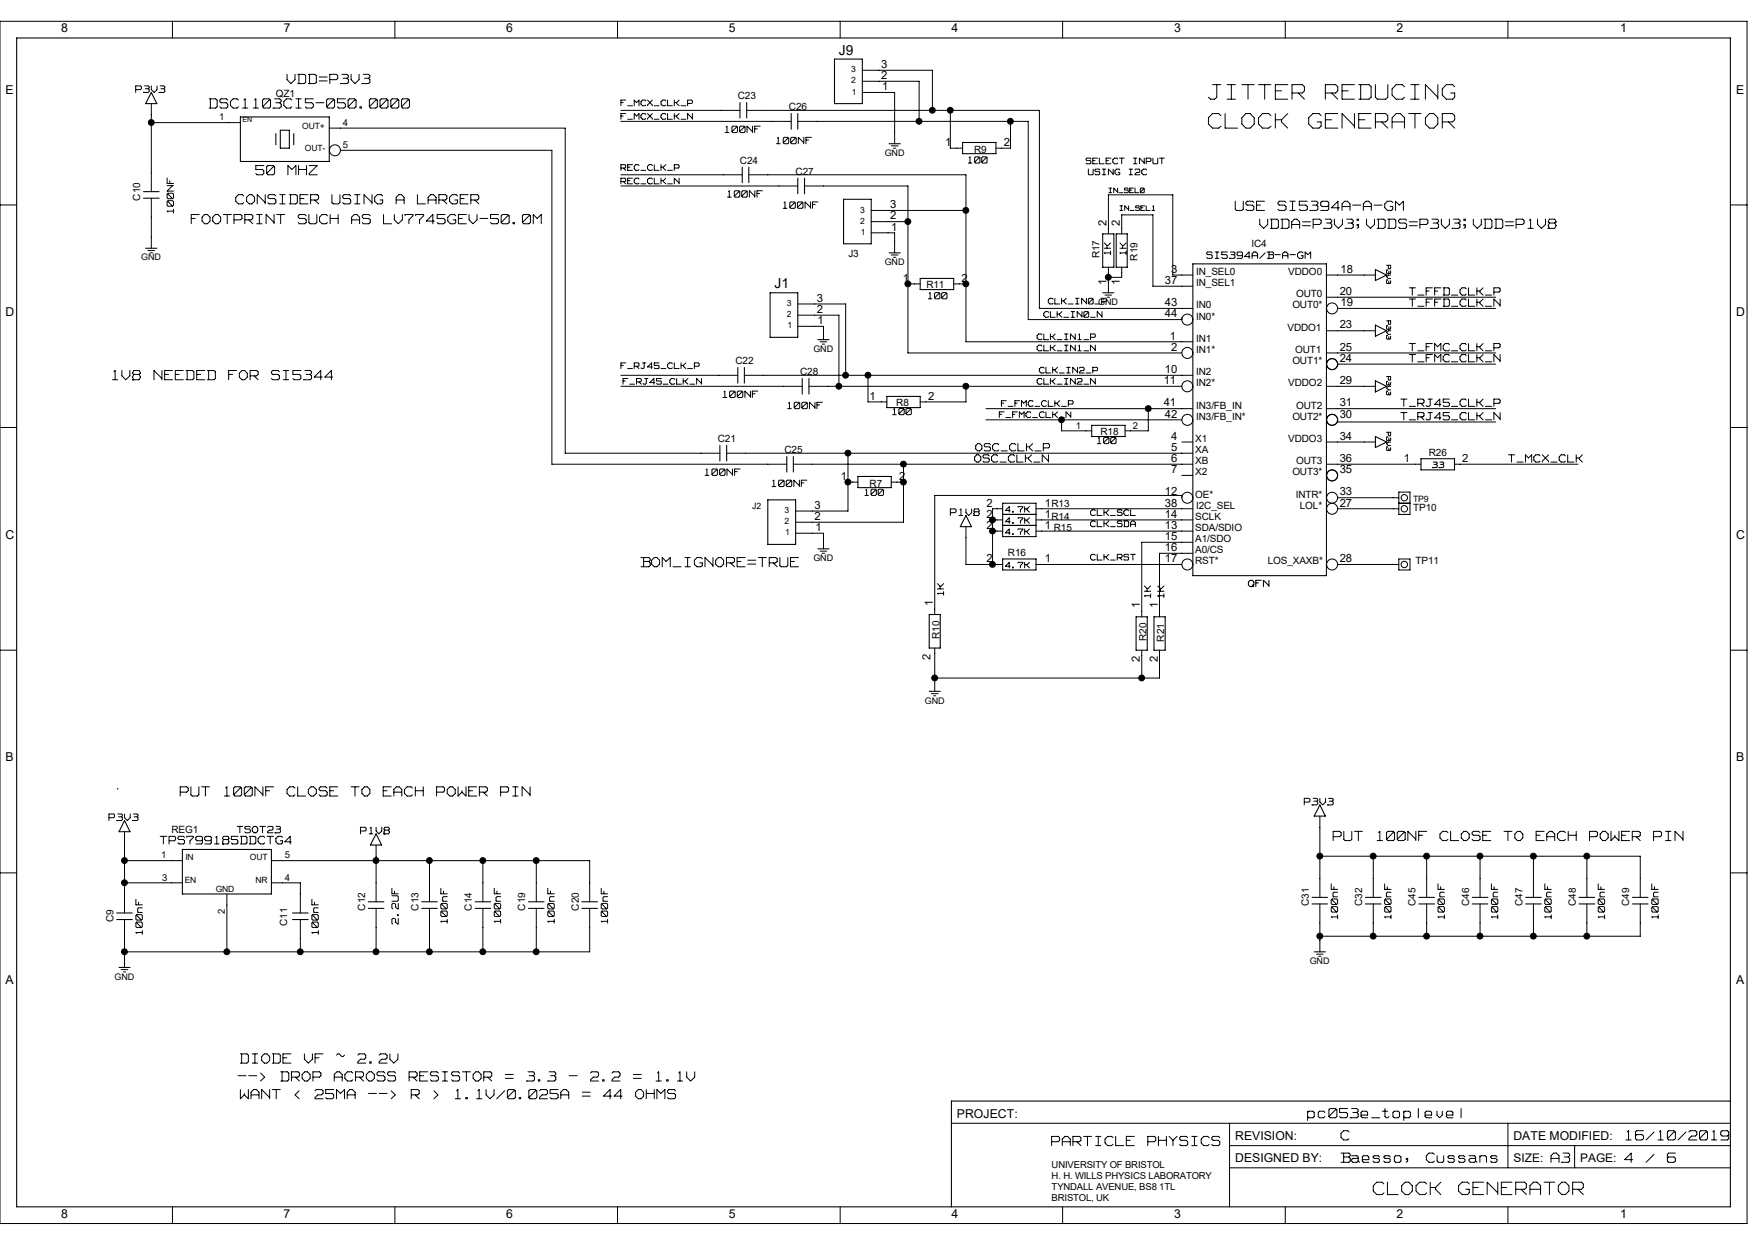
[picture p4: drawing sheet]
<svg xmlns="http://www.w3.org/2000/svg" width="420mm" height="297mm" viewBox="0 0 420 297" stroke-linecap="round" stroke-linejoin="round" font-family="sans-serif">
<defs><g id="words">
<g font-size="6.5" fill="#fff">
<text x="288.4" y="24.3">JITTER REDUCING</text>
<text x="288.4" y="31.2">CLOCK GENERATOR</text>
</g>
<text font-size="5.6" fill="#fff" x="327.7" y="285.5">CLOCK GENERATOR</text>
<g font-size="4.2" fill="#fff">
<text x="68.5" y="20.3">VDD=P3V3</text>
<text x="49.9" y="26.2">DSC1103CI5-050.0000</text>
<text x="61" y="42.1">50 MHZ</text>
<text x="45.6" y="53.8">FOOTPRINT SUCH AS LV7745GEV-50.0M</text>
<text x="56.3" y="49">CONSIDER USING A LARGER</text>
<text x="294.8" y="50.6">USE SI5394A-A-GM</text>
<text x="300.6" y="54.9">VDDA=P3V3;VDDS=P3V3;VDD=P1V8</text>
<text x="26.8" y="91">1V8 NEEDED FOR SI5344</text>
<text x="153" y="135.6">BOM_IGNORE=TRUE</text>
<text x="43" y="190.3">PUT 100NF CLOSE TO EACH POWER PIN</text>
<text x="318.1" y="200.9">PUT 100NF CLOSE TO EACH POWER PIN</text>
<text x="57.4" y="254">DIODE VF ~ 2.2V</text>
<text x="56.8" y="258.3">--&gt; DROP ACROSS RESISTOR = 3.3 - 2.2 = 1.1V</text>
<text x="57.4" y="262.5">WANT &lt; 25MA --&gt; R &gt; 1.1V/0.025A = 44 OHMS</text>
<text x="312" y="267">pc053e_toplevel</text>
<text x="251" y="273.7">PARTICLE PHYSICS</text>
<text x="320" y="272.3">C</text>
<text x="388" y="272.3">16/10/2019</text>
<text x="320" y="277.7">Baesso, Cussans</text>
<text x="370.1" y="277.7">A3</text>
<text x="387.7" y="277.7">4 / 6</text>
</g>
<text font-size="3.5" fill="#fff" x="38.2" y="201.7">TPS799185DDCTG4</text>
<g font-size="3.4" fill="#fff">
<text x="42" y="50.8" transform="rotate(-90 42 50.8)">100NF</text>
<text x="95.6" y="220.4" transform="rotate(-90 95.6 220.4)">2.2UF</text>
<text x="107.3" y="220.2" transform="rotate(-90 107.3 220.2)">100nF</text>
<text x="120" y="220.2" transform="rotate(-90 120 220.2)">100nF</text>
<text x="132.8" y="220.2" transform="rotate(-90 132.8 220.2)">100nF</text>
<text x="145.5" y="220.2" transform="rotate(-90 145.5 220.2)">100nF</text>
<text x="319.7" y="219.2" transform="rotate(-90 319.7 219.2)">100nF</text>
<text x="332.5" y="219.2" transform="rotate(-90 332.5 219.2)">100nF</text>
<text x="345.2" y="219.2" transform="rotate(-90 345.2 219.2)">100nF</text>
<text x="358" y="219.2" transform="rotate(-90 358 219.2)">100nF</text>
<text x="370.7" y="219.2" transform="rotate(-90 370.7 219.2)">100nF</text>
<text x="383.5" y="219.2" transform="rotate(-90 383.5 219.2)">100nF</text>
<text x="396.2" y="219.2" transform="rotate(-90 396.2 219.2)">100nF</text>
<text x="34.5" y="222.9" transform="rotate(-90 34.5 222.9)">100nF</text>
<text x="76.5" y="222.9" transform="rotate(-90 76.5 222.9)">100nF</text>
</g>
<g font-size="3.3">
<text x="200.2" y="13">J9</text>
<text x="184.8" y="68.8">J1</text>
</g>
<g font-size="3.3" fill="#fff">
<text x="265.5" y="60.7" transform="rotate(-90 265.5 60.7)">1K</text>
<text x="269.2" y="60.7" transform="rotate(-90 269.2 60.7)">1K</text>
<text x="336.3" y="70.7">T_FFD_CLK_P</text>
<text x="336.3" y="73.4">T_FFD_CLK_N</text>
<text x="336.3" y="84">T_FMC_CLK_P</text>
<text x="336.3" y="86.7">T_FMC_CLK_N</text>
<text x="334.3" y="97.3">T_RJ45_CLK_P</text>
<text x="334.3" y="100.5">T_RJ45_CLK_N</text>
<text x="232.8" y="107.9">OSC_CLK_P</text>
<text x="232.6" y="110.6">OSC_CLK_N</text>
<text x="360" y="110.6">T_MCX_CLK</text>
<text x="225.6" y="142" transform="rotate(-90 225.6 142)">1K</text>
<text x="275" y="142.5" transform="rotate(-90 275 142.5)">1K</text>
<text x="278.2" y="142.5" transform="rotate(-90 278.2 142.5)">1K</text>
</g>
<g font-size="3" fill="#fff">
<text x="32.4" y="22.4">P3V3</text>
<text x="226.8" y="123.3">P1V8</text>
<text x="26" y="196">P3V3</text>
<text x="311.2" y="192.3">P3V3</text>
<text x="86" y="199.2">P1V8</text>
</g>
<g font-size="2.9">
<text x="14.6" y="7.7">8</text>
<text x="67.7" y="7.7">7</text>
<text x="120.8" y="7.7">6</text>
<text x="173.9" y="7.7">5</text>
<text x="227" y="7.7">4</text>
<text x="280.2" y="7.7">3</text>
<text x="333.2" y="7.7">2</text>
<text x="386.6" y="7.7">1</text>
<text x="1.3" y="22.3">E</text>
<text x="414.3" y="22.3">E</text>
<text x="1.3" y="75.4">D</text>
<text x="414.3" y="75.4">D</text>
<text x="1.3" y="128.6">C</text>
<text x="414.3" y="128.6">C</text>
<text x="1.3" y="181.7">B</text>
<text x="414.3" y="181.7">B</text>
<text x="1.3" y="234.8">A</text>
<text x="414.3" y="234.8">A</text>
<text x="228.3" y="266.7">PROJECT:</text>
<text x="294.8" y="271.9">REVISION:</text>
<text x="361.1" y="271.9">DATE MODIFIED:</text>
<text x="294.8" y="277.3">DESIGNED BY:</text>
<text x="14.6" y="290.5">8</text>
<text x="67.7" y="290.5">7</text>
<text x="120.8" y="290.5">6</text>
<text x="173.9" y="290.5">5</text>
<text x="227" y="290.5">4</text>
<text x="280.2" y="290.5">3</text>
<text x="333.3" y="290.5">2</text>
<text x="386.6" y="290.5">1</text>
</g>
<g font-size="2.9" fill="#fff">
<text x="173.1" y="31.9">100NF</text>
<text x="185.3" y="34.6">100NF</text>
<text x="173.6" y="47.3">100NF</text>
<text x="186.9" y="50">100NF</text>
<text x="287.9" y="61.9">SI5394A/B-A-GM</text>
<text x="172.5" y="95.1">100NF</text>
<text x="188" y="97.8">100NF</text>
<text x="168.3" y="113.7">100NF</text>
<text x="184.2" y="116.4">100NF</text>
<text x="297.9" y="140.3">QFN</text>
<text x="56.6" y="199">TSOT23</text>
</g>
<g font-size="2.8" fill="#fff">
<text x="231.1" y="39.2">100</text>
<text x="221.5" y="71.5">100</text>
<text x="213" y="99.2">100</text>
<text x="261.9" y="106.1">100</text>
<text x="206.4" y="118.5">100</text>
</g>
<g font-size="2.8">
<text x="361.1" y="277.3">SIZE:</text>
<text x="377.1" y="277.3">PAGE:</text>
</g>
<g font-size="2.7">
<text x="210.3" y="16.2">3</text>
<text x="210.3" y="18.9">2</text>
<text x="210.5" y="21.5">1</text>
<text x="225.6" y="34.8">1</text>
<text x="239.5" y="34.8">2</text>
<text x="212.4" y="49.7">3</text>
<text x="212.4" y="52.3">2</text>
<text x="264" y="53.9" transform="rotate(-90 264 53.9)">2</text>
<text x="267.2" y="53.9" transform="rotate(-90 267.2 53.9)">2</text>
<text x="212.6" y="55">1</text>
<text x="279.4" y="65.1">3</text>
<text x="319.9" y="65.1">18</text>
<text x="215.5" y="67.2">1</text>
<text x="229.4" y="67.2">2</text>
<text x="264" y="67.9" transform="rotate(-90 264 67.9)">1</text>
<text x="267.2" y="67.9" transform="rotate(-90 267.2 67.9)">1</text>
<text x="278" y="67.7">37</text>
<text x="319.7" y="70.4">20</text>
<text x="194.9" y="74.6">2</text>
<text x="194.9" y="72">3</text>
<text x="195.1" y="77.3">1</text>
<text x="278" y="73.1">43</text>
<text x="278" y="75.7">44</text>
<text x="319.9" y="73.1">19</text>
<text x="279.2" y="81">1</text>
<text x="279.4" y="83.7">2</text>
<text x="319.7" y="78.4">23</text>
<text x="319.7" y="83.7">25</text>
<text x="278" y="89">10</text>
<text x="319.7" y="86.3">24</text>
<text x="207.5" y="95.4">1</text>
<text x="221.5" y="95.4">2</text>
<text x="277.7" y="91.7">11</text>
<text x="319.7" y="91.7">29</text>
<text x="277.7" y="96.9">41</text>
<text x="278" y="99.6">42</text>
<text x="319.7" y="96.9">31</text>
<text x="319.7" y="99.6">30</text>
<text x="279.4" y="107.6">5</text>
<text x="279.4" y="104.9">4</text>
<text x="319.7" y="104.9">34</text>
<text x="279.4" y="112.9">7</text>
<text x="279.4" y="110.2">6</text>
<text x="319.7" y="110.2">36</text>
<text x="319.7" y="112.9">35</text>
<text x="335" y="110.2">1</text>
<text x="348.9" y="110.2">2</text>
<text x="200.6" y="114.5">1</text>
<text x="214.5" y="114.5">2</text>
<text x="278" y="118.2">12</text>
<text x="319.7" y="118.2">33</text>
<text x="194.4" y="124">2</text>
<text x="194.4" y="121.4">3</text>
<text x="235.4" y="123.5">2</text>
<text x="235.4" y="120.9">2</text>
<text x="249.3" y="123.5">1</text>
<text x="249.3" y="120.9">1</text>
<text x="278" y="123.5">14</text>
<text x="278" y="120.9">38</text>
<text x="319.7" y="120.9">27</text>
<text x="194.6" y="126.7">1</text>
<text x="235.4" y="126.2">2</text>
<text x="249.3" y="126.2">1</text>
<text x="278" y="126.2">13</text>
<text x="278" y="128.8">15</text>
<text x="278" y="131.5">16</text>
<text x="235.4" y="134.1">2</text>
<text x="249.3" y="134.1">1</text>
<text x="278" y="134.1">17</text>
<text x="319.7" y="134.1">28</text>
<text x="222.6" y="144.5" transform="rotate(-90 222.6 144.5)">1</text>
<text x="272" y="145.1" transform="rotate(-90 272 145.1)">1</text>
<text x="276.3" y="145.1" transform="rotate(-90 276.3 145.1)">1</text>
<text x="222.1" y="157.4" transform="rotate(-90 222.1 157.4)">2</text>
<text x="272" y="157.9" transform="rotate(-90 272 157.9)">2</text>
<text x="276.3" y="157.9" transform="rotate(-90 276.3 157.9)">2</text>
</g>
<g font-size="2.6" fill="#fff">
<text x="148.2" y="25.5">F_MCX_CLK_P</text>
<text x="148.2" y="28.7">F_MCX_CLK_N</text>
<text x="148.2" y="40.9">REC_CLK_P</text>
<text x="259.2" y="39.3">SELECT INPUT</text>
<text x="259.7" y="42">USING I2C</text>
<text x="148.2" y="44.1">REC_CLK_N</text>
<text x="249.1" y="75.9">CLK_IN0_N</text>
<text x="250.1" y="72.8">CLK_IN0_P</text>
<text x="247.5" y="81.3">CLK_IN1_P</text>
<text x="247.5" y="83.9">CLK_IN1_N</text>
<text x="148.2" y="88.2">F_RJ45_CLK_P</text>
<text x="248" y="89.2">CLK_IN2_P</text>
<text x="148.7" y="91.9">F_RJ45_CLK_N</text>
<text x="247.5" y="91.9">CLK_IN2_N</text>
<text x="238.5" y="99.9">F_FMC_CLK_N</text>
<text x="239" y="97.2">F_FMC_CLK_P</text>
<text x="260.2" y="123.2">CLK_SCL</text>
<text x="260.2" y="125.9">CLK_SDA</text>
<text x="260.2" y="133.9">CLK_RST</text>
</g>
<g font-size="2.5" fill="#fff">
<text x="341.8" y="111.8">33</text>
<text x="239.9" y="125.1">4.7K</text>
<text x="239.9" y="122.4">4.7K</text>
<text x="239.9" y="127.8">4.7K</text>
<text x="239.9" y="135.7">4.7K</text>
</g>
<g font-size="2.4">
<text x="65.8" y="23.1">QZ1</text>
<text x="176.1" y="23.7">C23</text>
<text x="188.3" y="26.3">C26</text>
<text x="176.6" y="39.1">C24</text>
<text x="189.9" y="41.7">C27</text>
<text x="232.5" y="36.4">R9</text>
<text x="33.5" y="47.8" transform="rotate(-90 33.5 47.8)">C10</text>
<text x="298.6" y="59">IC4</text>
<text x="202.4" y="61.4">J3</text>
<text x="262.4" y="61.6" transform="rotate(-90 262.4 61.6)">R17</text>
<text x="271.4" y="62.2" transform="rotate(-90 271.4 62.2)">R19</text>
<text x="285.4" y="65.6">IN_SEL0</text>
<text x="307.4" y="65.6">VDDO0</text>
<text x="221.1" y="68.8">R11</text>
<text x="285.4" y="68.3">IN_SEL1</text>
<text x="309.3" y="70.9">OUT0</text>
<text x="285.4" y="73.6">IN0</text>
<text x="285.4" y="76.2">IN0*</text>
<text x="308.4" y="73.6">OUT0*</text>
<text x="285.4" y="81.5">IN1</text>
<text x="307.2" y="78.9">VDDO1</text>
<text x="175.5" y="86.9">C22</text>
<text x="190.9" y="89.5">C28</text>
<text x="285.4" y="89.5">IN2</text>
<text x="285.4" y="84.2">IN1*</text>
<text x="308.4" y="86.9">OUT1*</text>
<text x="309.1" y="84.2">OUT1</text>
<text x="285.4" y="92.2">IN2*</text>
<text x="307.4" y="92.2">VDDO2</text>
<text x="213.9" y="96.9">R8</text>
<text x="285.4" y="100.2">IN3/FB_IN*</text>
<text x="285.4" y="97.5">IN3/FB_IN</text>
<text x="308.4" y="100.2">OUT2*</text>
<text x="309.3" y="97.5">OUT2</text>
<text x="171.3" y="105.5">C21</text>
<text x="262.6" y="103.8">R18</text>
<text x="285.2" y="105.5">X1</text>
<text x="307.4" y="105.5">VDDO3</text>
<text x="187.2" y="108.1">C25</text>
<text x="285.2" y="113.4">X2</text>
<text x="285.2" y="110.7">XB</text>
<text x="285.2" y="108.1">XA</text>
<text x="308.4" y="113.4">OUT3*</text>
<text x="309.3" y="110.7">OUT3</text>
<text x="341" y="108.8">R26</text>
<text x="207.5" y="116.1">R7</text>
<text x="285.2" y="118.7">OE*</text>
<text x="309.2" y="118.7">INTR*</text>
<text x="250.9" y="120.9">R13</text>
<text x="250.9" y="124">R14</text>
<text x="285.2" y="124">SCLK</text>
<text x="285.4" y="121.4">I2C_SEL</text>
<text x="310.2" y="121.4">LOL*</text>
<text x="337.2" y="121.9">TP10</text>
<text x="251.5" y="126.7">R15</text>
<text x="285.2" y="126.7">SDA/SDIO</text>
<text x="285.2" y="129.4">A1/SDO</text>
<text x="285.2" y="132">A0/CS</text>
<text x="240.5" y="132.7">R16</text>
<text x="285.2" y="134.7">RST*</text>
<text x="302.5" y="134.7">LOS_XAXB*</text>
<text x="337.8" y="134.7">TP11</text>
<text x="224.2" y="152.5" transform="rotate(-90 224.2 152.5)">R10</text>
<text x="273.6" y="153" transform="rotate(-90 273.6 153)">R20</text>
<text x="277.8" y="153.1" transform="rotate(-90 277.8 153.1)">R21</text>
<text x="40.9" y="198.7">REG1</text>
<text x="27.1" y="219.9" transform="rotate(-90 27.1 219.9)">C9</text>
<text x="68.5" y="221" transform="rotate(-90 68.5 221)">C11</text>
<text x="87.1" y="217.3" transform="rotate(-90 87.1 217.3)">C12</text>
<text x="99.9" y="217.3" transform="rotate(-90 99.9 217.3)">C13</text>
<text x="112.6" y="217.3" transform="rotate(-90 112.6 217.3)">C14</text>
<text x="125.3" y="217.3" transform="rotate(-90 125.3 217.3)">C19</text>
<text x="138.1" y="217.3" transform="rotate(-90 138.1 217.3)">C20</text>
<text x="312.3" y="216.2" transform="rotate(-90 312.3 216.2)">C31</text>
<text x="325.1" y="216.2" transform="rotate(-90 325.1 216.2)">C32</text>
<text x="337.8" y="216.2" transform="rotate(-90 337.8 216.2)">C45</text>
<text x="350.6" y="216.2" transform="rotate(-90 350.6 216.2)">C46</text>
<text x="363.3" y="216.2" transform="rotate(-90 363.3 216.2)">C47</text>
<text x="376" y="216.2" transform="rotate(-90 376 216.2)">C48</text>
<text x="388.8" y="216.2" transform="rotate(-90 388.8 216.2)">C49</text>
</g>
<g font-size="2.3">
<text x="52.3" y="28.7">1</text>
<text x="81.8" y="30">4</text>
<text x="81.8" y="35.3">5</text>
<text x="256.8" y="102.2">1</text>
<text x="270.3" y="102.2">2</text>
<text x="38.5" y="204.7">1</text>
<text x="67.9" y="204.7">5</text>
<text x="38.7" y="210.1">3</text>
<text x="68" y="210.1">4</text>
<text x="53.7" y="218.1" transform="rotate(-90 53.7 218.1)">2</text>
<text x="251" y="278.6">UNIVERSITY OF BRISTOL</text>
<text x="251" y="281.2">H. H. WILLS PHYSICS LABORATORY</text>
<text x="251" y="283.9">TYNDALL AVENUE, BS8 1TL</text>
<text x="251" y="286.5">BRISTOL, UK</text>
</g>
<g font-size="2.2">
<text x="211.1" y="37.2">GND</text>
<text x="33.7" y="62.1">GND</text>
<text x="211.1" y="63.2">GND</text>
<text x="262.1" y="72.8">GND</text>
<text x="194.1" y="83.9">GND</text>
<text x="194.1" y="133.9">GND</text>
<text x="220.7" y="167.9">GND</text>
<text x="27.3" y="233.7">GND</text>
<text x="312.5" y="230">GND</text>
</g>
<g font-size="2.2" fill="#fff">
<text x="330.5" y="63.3" transform="rotate(90 330.5 63.3)">P3V3</text>
<text x="330.5" y="76.5" transform="rotate(90 330.5 76.5)">P3V3</text>
<text x="330.5" y="89.8" transform="rotate(90 330.5 89.8)">P3V3</text>
<text x="330.5" y="103.1" transform="rotate(90 330.5 103.1)">P3V3</text>
</g>
<g font-size="2.1" fill="#fff">
<text x="264.6" y="46.2">IN_SEL0</text>
<text x="267.2" y="50.4">IN_SEL1</text>
</g>
<g font-size="2.1">
<text x="337.2" y="119.8">TP9</text>
<text x="179.5" y="121.4">J2</text>
</g>
<g font-size="2">
<text x="203.1" y="17.2">3</text>
<text x="203.1" y="19.9">2</text>
<text x="203.3" y="22.6">1</text>
<text x="72.1" y="30.8">OUT+</text>
<text x="72.8" y="36">OUT-</text>
<text x="205.3" y="50.7">3</text>
<text x="205.3" y="53.3">2</text>
<text x="205.4" y="56">1</text>
<text x="187.7" y="73">3</text>
<text x="187.7" y="75.6">2</text>
<text x="187.9" y="78.3">1</text>
<text x="187.2" y="122.4">3</text>
<text x="187.2" y="125.1">2</text>
<text x="187.4" y="127.7">1</text>
<text x="44.2" y="205.3">IN</text>
<text x="59.6" y="205.3">OUT</text>
<text x="44.1" y="210.6">EN</text>
<text x="51.5" y="212.7">GND</text>
<text x="61" y="210.6">NR</text>
</g>
<text font-size="1.7" x="57.9" y="29.2">EN</text>
</g></defs>
<g fill="none" stroke="#000" stroke-width=".25">
<path d="M4 9.1h408.9v278.8h-408.9zM199.1 14.1h6.7v10.6h-6.7zM36.1 22.1l1.3 2.6h-2.6zM57.4 27.9h21.2v10.6h-21.2zM65.8 31.9v2.6M66.9 31.1h2.1v4.2h-2.1zM70.1 31.9v2.6M176.6 24.5v3.7M177.1 39.9v3.7M178.2 24.5v3.7M178.7 39.9v3.7M188.8 27.1v3.7"/>
<path d="M190.4 27.1v3.7M212.2 34.3h2.6M229.7 34h8v2.7h-8zM34.2 47.3h3.8M34.2 45.7h3.8M34.8 59.2h2.6M190.4 42.5v3.7M192 42.5v3.7M201.3 47.5h6.6v10.7h-6.6zM263.1 55.8h2.7v8h-2.7zM266.4 55.8h2.6v8h-2.6zM183.8 69.8h6.6v10.7h-6.6z"/>
<path d="M212.2 60.3h2.6M219.6 66.4h8v2.7h-8zM263.1 69.8h2.7M284.6 62.9h31.9v74.4h-31.9zM328.2 64.3l2.7 1.3-2.7 1.3zM328.2 77.6l2.7 1.3-2.7 1.3zM176.1 87.7v3.7M177.6 87.7v3.7M191.4 90.3v3.7M193 90.3v3.7M195.2 81h2.6M211.6 94.6h8v2.6h-8z"/>
<path d="M328.2 90.8l2.7 1.4-2.7 1.3zM171.8 106.3v3.7M173.4 106.3v3.7M183.2 119.3h6.7v10.6h-6.7zM187.7 108.9v3.7M189.3 108.9v3.7M204.7 113.7h8v2.6h-8zM260.5 101.5h8v2.6h-8zM328.2 104.1l2.7 1.4-2.7 1.3zM339.1 109.4h8v2.7h-8zM195.2 130.9h2.6M230.5 123l1.3 2.6h-2.6z"/>
<path d="M239.3 133.3h7.9v2.7h-7.9zM239.3 120.1h7.9v7.9h-7.9zM239.3 122.7h7.9M239.3 125.3h7.9M221.7 146.6h2.7v8h-2.7zM271.1 147.2h2.7v7.9h-2.7zM275.4 147.2h2.6v7.9h-2.6zM221.7 164.9h2.7M29.7 195.7l1.3 2.7h-2.6zM89.7 198.9l1.4 2.7h-2.7zM315 192l1.3 2.7h-2.7zM27.9 219.4h3.7"/>
<path d="M27.9 217.8h3.7M43.5 202.6h21.3v10.7h-21.3zM69.8 219.4h3.7M69.8 217.8h3.7M87.9 216.7h3.7M87.9 215.1h3.7M100.6 216.7h3.8M100.6 215.1h3.8M113.4 216.7h3.7M113.4 215.1h3.7M126.1 216.7h3.7M126.1 215.1h3.7"/>
<path d="M138.9 216.7h3.7M138.9 215.1h3.7M313.1 215.6h3.7M313.1 214.1h3.7M325.8 215.6h3.8M325.8 214.1h3.8M338.6 215.6h3.7M338.6 214.1h3.7M351.3 215.6h3.7M351.3 214.1h3.7M364.1 215.6h3.7M364.1 214.1h3.7"/>
<path d="M376.8 215.6h3.7M376.8 214.1h3.7M389.6 215.6h3.7M389.6 214.1h3.7M28.4 230.8h2.6M313.6 227.1h2.7M412.9 262.7h-185.9v25.2"/>
</g>
<g fill="none" stroke="#000" stroke-width=".24">
<path d="M0 5.1h416.9v286.8h-416.9zM41.1 5.1v4M68.5 19l.9 .9M68.5 17.7v1.3M70.4 17.7v1.3M70.4 19l-1 .9M71 19.9h1.6M71 17.7h1.6M71.3 17.8v2.1M72.6 17.7l.3 .3M72.9 18.1v1.5l-.3 .3M73.6 19.9h1.5"/>
<path d="M73.6 17.7h1.5M73.9 17.8v2.1M75.1 17.7l.4 .3M75.5 18.1v1.5l-.4 .3M76.2 18.4h1.9M76.2 19.3h1.9M78.7 17.7h1.5l.4 .3M78.7 17.8v2.1M80.6 18.7l-.4 .3h-1.5M80.6 18.1v.5M81.2 19.9h.1M81.6 19.9h1.2"/>
<path d="M81.6 17.7h1.2M81.9 18.7h.9M82.8 17.7l.3 .3M82.8 18.7l.3 .3v.6l-.3 .3M83.1 18.1v.2M83.1 18.4l-.3 .3M83.8 19l.9 .9M83.8 17.7v1.3M85.7 17.7v1.3M85.7 19l-1 .9M86.4 19.9h.1M86.7 19.9h1.2"/>
<path d="M86.7 17.7h1.2M87 18.7h.9M87.9 17.7l.4 .3M88 18.7l.3 .3v.6l-.4 .3M88.3 18.1v.2M88.3 18.4l-.4 .3M94.2 5.1v4M147.4 5.1v4M200.5 5.1v4M205.8 16.8h16.7v9.5M205.8 19.4h13.5v9.6M253.6 5.1v4"/>
<path d="M306.7 5.1v4M359.8 5.1v4M32.4 20.5h1.1l.2 .2M32.4 20.5v1.6M33.7 21.2l-.2 .2h-1.1M33.7 20.7v.4M34.2 22.1h.1M34.5 22.1h.8M34.5 20.5h.8M34.7 21.2h.6M35.3 20.5l.3 .2M35.4 21.2l.2 .2"/>
<path d="M35.6 21.8l-.3 .3M35.6 20.7l-.3 .5M35.6 21.4v.4M36.1 29.3h21.3M36.1 20.5v.8l.6 .7M36.1 24.7v21M37.5 20.5v.8l-.7 .8M38 22.1h.1M38.2 22.1h.8M38.2 20.5h.8M38.4 21.2h.6M39.1 20.5l.2 .2"/>
<path d="M39.1 21.2l.2 .2M39.3 21.8l-.2 .3M39.3 20.7l-.2 .5M39.3 21.4v.4M49.9 25.8h1.5M49.9 23.6h1.5M50.2 23.6v2.1M51.5 23.6l.3 .3M51.8 23.9v1.5M51.8 25.5l-.3 .3M52.5 23.9v.3M52.5 24.2l.2 .3"/>
<path d="M52.5 25.5l.2 .3M52.7 23.6l-.2 .2M52.8 23.6h1.2l.4 .3M52.8 24.5h1.2l.4 .3v.6M54.4 25.5l-.4 .3h-1.2M55 24.3v.8M55 25.1l.6 .7M55.6 23.6l-.6 .6M55.7 25.8h.8M55.7 23.6h.8M56.6 23.6l.3 .3M56.9 25.5l-.3 .3"/>
<path d="M57.9 25.8h1.2M58.5 23.6v2.1M58.5 23.6l-.3 .3M60.4 25.8h1.3M61 23.6v2.1M61 39.5v.9M61 23.6l-.3 .3M61.1 39.5h1.8M62.7 23.9v1.5M62.7 25.5l.2 .3M62.9 23.6l-.2 .3M63 23.6h1.2l.4 .3"/>
<path d="M63.6 39.8l.1 1.6 1.5-1.6M64.2 23.9l-1.5 1.5M64.2 23.9h.3M64.6 25.5l-.4 .3h-1.2M64.6 23.9v1.5M65.2 39.5h-1.2l-.4 .3M65.2 25.8h.1M65.2 39.5l.3 .3h-.3M65.5 25.8h1.2M65.5 23.6h1.2M65.5 39.8v1.6M65.8 24.5h.9"/>
<path d="M66.8 23.6l.3 .3M66.8 24.6l.3 .3v.5M67.1 23.9v.3M67.1 25.5l-.3 .3M67.1 24.2l-.3 .3M67.7 24.3v.8M67.7 25.1l.7 .7M68.4 23.6l-.7 .6M68.4 25.8h.9M68.4 23.6h.9M68.7 39.5l.9 .9M68.7 39.5v2.2"/>
<path d="M69.3 23.6l.3 .3M69.6 25.5l-.3 .3M70.6 25.8h1.3M70.6 23.6h1.3M70.6 39.5v2.2M70.6 39.5l-1 .9M71.2 23.6v2.1M71.2 39.5v2.2M72.9 25.5l.3 .3M72.9 23.6v.9M72.9 24.5h1.5l.4 .3v.6M72.9 23.6h1.9"/>
<path d="M73.2 39.5v2.2M73.8 39.5h1.8M74.8 25.5l-.4 .3h-1.2M75.4 24.5h1.9M75.7 39.5l-1.9 1.9M77.9 25.5l.3 .3M77.9 23.9v1.5M78.2 23.6l-.3 .3M78.3 25.8h1.2M78.3 23.6h1.2M78.6 30.6h56.3v77.5h36.9M79.5 23.9l-1.5 1.5"/>
<path d="M79.5 23.6l.3 .3h-.3M79.8 25.5l-.3 .3M79.8 23.9v1.5M80.5 25.5l.4 .3h1.1M81.2 35.9h50.5v74.8h56M82.1 24.5l.3 .3v.6M82.4 23.6h-1.8l-.1 .9h1.5M82.4 25.5l-.3 .3M83.1 25.5l.3 .3M83.1 23.9v1.5M83.4 23.6l-.3 .3M83.4 25.8h1.2"/>
<path d="M83.4 23.6h1.2M84.6 23.9l-1.5 1.5M84.6 23.9h.3M84.6 23.6l.4 .3M85 25.5l-.4 .3M85 23.9v1.5M85.9 25.5h.3v.3h-.3v-.3M88.1 25.5l.3 .3M88.1 23.9v1.5M88.4 23.6l-.3 .3M88.5 25.8h1.2M88.5 23.6h1.2"/>
<path d="M89.7 23.9l-1.5 1.5M89.7 23.6l.3 .3h-.3M90 25.5l-.3 .3M90 23.9v1.5M90.7 25.5l.3 .3M90.7 23.9v1.5M91 23.6l-.3 .3M91 23.6h1.2l.4 .3M92.2 23.9l-1.5 1.5M92.2 23.9h.3M92.6 25.5l-.4 .3h-1.2M92.6 23.9v1.5"/>
<path d="M93.3 25.5l.3 .3M93.3 23.9v1.5M93.6 23.6l-.3 .3M93.6 25.8h1.2M93.6 23.6h1.2M94.8 23.9l-1.5 1.5M94.8 23.9h.3M94.8 23.6l.4 .3M95.2 25.5l-.4 .3M95.2 23.9v1.5M95.8 25.5l.3 .3M95.8 23.9v1.5"/>
<path d="M96.1 23.6l-.3 .3M96.1 25.8h1.2M96.1 23.6h1.2M97.3 23.9l-1.5 1.5M97.4 23.9h.3M97.4 23.6l.3 .3M97.7 25.5l-.3 .3M97.7 23.9v1.5M148.2 23.9h1.1M148.2 26.3h28.4M148.2 29h40.6M148.2 27.1h1.1"/>
<path d="M148.2 23.9v1.3M148.2 27.1v1.3M148.2 27.7h.5M148.2 24.5h.5M149.1 39.3h-.9v1.3M149.1 39.3l.2 .2M149.3 39.5l-.2 .6M149.8 28.4h1.1M149.8 25.2h1.1M149.8 39.9h.5M150.9 39.3h-1.1v1.3h1.1M151.3 27.1l.5 .5"/>
<path d="M151.3 23.9v1.3M151.3 27.1v1.3M151.3 39.7v.5M151.3 23.9l.5 .5M151.7 39.3l-.4 .4M151.8 39.3h.5M152.3 39.3l.2 .2M152.5 23.9v1.3M152.5 27.1v1.3M152.5 27.1l-.6 .6M152.5 23.9l-.6 .6M153 24.8l.3 .4"/>
<path d="M153.3 27.1l-.3 .4v.5l.3 .4M153.3 23.9l-.3 .4v.5M153.4 23.9h.5M153.4 28.4h.5M153.4 27.1h.5M153.4 25.2h.5M153.9 27.1l.2 .2M153.9 23.9l.2 .2M154.1 28.3l-.2 .1M154.1 25.1l-.2 .1M154.5 25.1v.1M154.5 28.3v.1"/>
<path d="M154.5 39.7v.5M154.5 27.1l1.1 1.1M154.5 23.9l1.1 1.1M154.9 39.3l-.4 .4M154.9 39.3h.6l.2 .2M155.7 25.1v.1M155.7 28.3v.1M155.7 27.1l-1.2 1.2M155.7 23.9l-1.2 1.2M156.1 28.4h1.2M156.1 39.3v1.3M156.1 25.2h1.2"/>
<path d="M157.7 39.3v1.3M157.7 24.8l.4 .4M158.1 27.1l-.4 .4v.5l.4 .4M158.1 23.9l-.4 .4v.5M158.2 27.1h.5l.2 .2M158.2 23.9h.5l.2 .2M158.3 39.9v.2M158.9 28.3l-.2 .1h-.5M158.9 25.1l-.2 .1h-.5M158.9 39.3l-.6 .6h-.5M159.3 23.9v1.3M159.3 27.1v1.3"/>
<path d="M159.3 28.4h1.1M159.3 25.2h1.1M160.9 23.9v1.3M160.9 27.1v1.3M161.5 24.5v.2M161.5 27.7v.2M161.5 27.9l.6 .5M161.5 24.7l.6 .5M161.8 39.3h-.9v1.3M161.9 39.3l.2 .2M162.1 39.5l-.2 .6M162.1 27.1l-.6 .6h-.5"/>
<path d="M162.1 23.9l-.6 .6h-.5M162.5 28.4h1.2M162.5 25.2h1.2M164.1 23.9h.9M164.1 23.9v1.3M164.1 27.1v1.3M164.1 27.1l1.1 1.1M164.1 24.7h.9M165.1 23.9l.1 .5M165.2 24.5l-.1 .2M165.2 27.1v1.3M173.1 31.6h.8"/>
<path d="M173.3 30.3l.2-.2v1.5M174.7 31.4l.2 .2M174.7 30.4v1M174.9 30.1l-.2 .2M174.9 30.1h.9l.2 .2M175.7 30.4l-1 1M175.8 30.3h.1M176 31.4l-.2 .2h-.9M176 30.4v1M176.5 31.4l.2 .2M176.5 30.4v1M176.7 30.1l-.2 .2"/>
<path d="M176.7 30.1h.8M176.7 31.6h.8M177.5 30.4l-1 1M177.6 30.1l.2 .2h-.2M177.8 31.4l-.2 .2M177.8 30.4v1M178.2 26.3h69.8v47.3h36.6M179.5 31.4l-1.2-1.3v1.5M179.6 30.1v1.5M180.1 30.7h.6M181.4 30.1h-1.3v1.5M185.3 34.3h.9"/>
<path d="M185.7 32.8l-.2 .2M185.7 32.8v1.4M187.1 32.8l-.2 .2v1.1l.2 .2M187.2 32.8h.8l.2 .2v1.1l-.2 .2h-.8M188.2 33l-1.3 1M188.7 34.1l.2 .2M188.9 32.8l-.2 .2v1M188.9 32.8h.8M188.9 34.3h.8M189.7 33l-1 1M189.8 33h.1M189.8 32.8l.2 .2v1.1l-.2 .2"/>
<path d="M190.4 29h55v47.2h36.6v-.5M190.5 32.8l1.3 1.2M190.5 32.8v1.5M191.8 32.8v1.5M192.3 32.8h1.3M192.3 32.8v1.5M192.4 33.4h.6M205.8 22.1h7.7v12.2M212.7 34.8h1.6M213.2 35.3h.5M226.8 26.3v9h2.9M231.1 38.9h.8"/>
<path d="M231.5 37.4l-.2 .2M231.5 37.5v1.4M232.6 38.7l.2 .2M232.6 37.7v1l1-1M232.8 37.4l-.2 .2M232.8 37.4h.8l.2 .2M233.6 37.6h.2M233.8 38.7l-.2 .2h-.8M233.8 37.7v1M234.3 38.7l.2 .2h.8M234.3 37.7v1M235.3 37.4h-.8l-.2 .2"/>
<path d="M235.3 37.7l-1 1M235.3 37.4l.2 .2h-.2M235.5 38.7l-.2 .2M235.5 37.7v1M241.1 29v6.3h-3.4M259.2 37.9v.2M259.2 38.1l.1 .2M259.2 38.9l.1 .2M259.3 37.7l-.1 .2M259.4 37.7h.7M259.4 39.1h.7M259.4 38.3h.7"/>
<path d="M260.1 37.7l.2 .2M260.1 38.3l.2 .6M260.3 38.9l-.2 .2M260.8 37.8v1.3M260.8 37.7h1.1M260.8 39.1h1.1M260.8 38.3h.5M262.3 37.7v1.4M262.4 39.1h1.1M263.9 37.7h1.2M263.9 37.8v1.3M264 39.1h1.1"/>
<path d="M264 38.3h.5M265.6 38.7l.4 .4h.5M266.5 37.7h-.5l-.4 .4v.6M266.5 37.7l.2 .2M266.7 38.9l-.2 .2M267.1 37.7h1.2M267.7 37.8v1.3M270.5 37.7h.8M270.5 39.1h.8M270.9 37.8v1.2M271.9 37.8v1.3M271.9 37.7l1.1 1.2"/>
<path d="M273 37.7v1.4M273.5 37.8v1.3M273.5 37.7h.9M273.6 38.5h.8M274.5 37.7l.2 .2M274.7 38.3l-.2 .2M274.7 38v.3M275.1 38.9l.2 .2h.8M275.1 37.7v1.2M276.3 38.9l-.2 .2M276.3 37.7v1.2M276.7 37.7h1.1"/>
<path d="M277.2 37.8v1.3M288.4 28.2v1.3M288.4 29.6l.9 1M288.4 23.2l.5 .5h.9M289.3 27.1l-.9 1M289.3 20.2h2M289.4 30.6h1.4M289.4 27.1h1.4M290.4 20.2v3M290.4 23.2l-.5 .5M290.8 27.1l.5 .5M291.3 30.1l-.5 .5"/>
<path d="M292.4 27.1v3.5h2.9M292.8 20.2h2M292.8 23.7h2M293.8 20.2v3.4M296.3 29.6l1 1h1M296.3 28.2v1.3M296.3 20.2h3M297.8 20.2v3.5M298.3 27.1h-1l-1 1M298.3 27.1l1 1M299.3 28.2v1.3M299.3 29.6l-1 1"/>
<path d="M300.3 28.2v1.3M300.3 29.6l1 1M300.3 20.2h3M301.3 27.1l-1 1M301.3 30.6h1.4M301.3 27.1h1.4M301.8 20.2v3.5M302.8 27.1l.5 .5M303.3 30.1l-.5 .5M304.3 20.2v3.5M304.3 27.1v3.5M304.3 20.2h3"/>
<path d="M304.4 28.6h1.4M304.4 23.7h2.9M304.4 21.7h1.4M305.8 28.6v.5M305.9 29.1l1.4 1.5M307.3 27.1l-1.5 1.5M308.3 20.2h2.4l.6 .5M308.3 20.2v3.5M309.8 22.2l1.5 1.5M311.3 20.7v1l-.6 .5h-2.3M312.3 28.2v1.3M312.3 29.6l1 1"/>
<path d="M313.3 27.1l-1 1M313.3 30.6h1.4M313.3 27.1h1.4M314.3 29.1h1v1M314.7 27.1l.6 .5M315.3 30.1l-.6 .5M316.3 27.1h2.9M316.3 20.2v3.5M316.3 27.1v3.5M316.3 20.2h2.4M316.3 30.6h2.9M316.3 28.6h1.5"/>
<path d="M316.3 22.2h2.4M317.8 22.2l1.4 1.5M318.7 20.2l.5 .5M319.2 20.7v1l-.5 .5M320.3 27.1l2.9 3M320.3 20.2v3.5M320.3 27.1v3.5M320.3 20.2h2.9M320.3 23.7h2.9M320.3 21.7h1.4M323.2 27.1v3.5M324.2 27.1h3"/>
<path d="M324.2 27.1v3.5M324.2 20.2h2.4M324.2 23.7h2.4M324.3 30.6h2.9M324.3 28.6h1.4M324.7 20.2v3.4M326.7 20.2l.5 .5M327.2 20.7v2.5M327.2 23.2l-.5 .5M328.2 27.1h2.4M328.2 20.2v3M328.2 27.1v3.5"/>
<path d="M328.2 23.2l.5 .5M328.3 29.1h2.3M328.7 23.7h1.9M329.7 29.1l1.5 1.5M330.7 27.1l.5 .5v.9M331.2 28.6l-.5 .5M331.2 20.2v3M331.2 23.2l-.5 .5M332.2 28.2v2.4M332.2 29.1h2.9M334.1 27.1h-.9l-1 1M334.2 27.1l1 1"/>
<path d="M335.2 28.2v2.4M335.2 20.7l-.6-.5h-1.4l-1 1.1v1.3l1 1.1h1.4l.6-.5M336.2 27.1h2.9M336.6 20.2h2M336.6 23.7h2M337.7 20.2v3.4M337.7 27.1v3.5M340.1 29.6l1 1M340.1 20.2v3.5M340.1 28.2v1.3M340.1 20.2l3 3M341.1 27.1l-1 1"/>
<path d="M341.2 30.6h.9M341.2 27.1h.9M342.1 27.1l1 1M343.1 20.2v3.5M343.1 28.2v1.3M343.1 29.6l-1 1M344.2 27.1h2.4l.5 .5v.9M344.2 27.1v3.5M345.1 20.2l-.9 1.1v1.3l.9 1.1M345.2 20.2h1.4l.5 .5M345.7 29.1l1.4 1.5M346.2 22.2h.9"/>
<path d="M347.1 28.6l-.5 .5h-2.4M347.1 22.2v1M347.1 23.2l-.5 .5h-1.4M0 48.9h4M35.3 59.8h1.6M36.1 47.3v11.9M39.9 46.3l.2-.2v.2M39.9 48.1l.2-.2v.2M39.9 46.4v.8l.2 .2M39.9 49l.2 .2M39.9 50.4l.2 .2M39.9 42.5v1.3"/>
<path d="M39.9 48.1v.8M39.9 44.3h1.5M39.9 43.8h1.5M39.9 45.6h1.5M39.9 50.4h1.5M40.1 46.1h1.1l.2 .2M40.1 47.9h1.1l.2 .2M40.1 46.4l1 1M40.1 48.1l1 1M40.5 43.1v.6M41.1 44.3l-1.2 1.3M41.4 46.4v.8l-.2 .2h-1.1"/>
<path d="M41.4 49l-.2 .2h-1.1M41.4 48.1v.8M41.4 49.9v.9M45.6 51.2h1.9M45.6 51.2v2.2M45.7 52.1h.9M48.2 52.7l.7 .7M48.9 51.2l-.7 .6v.9M48.9 53.4h.5M48.9 51.2h.5M49.5 51.2l.6 .6v.9M50.1 52.7l-.6 .7"/>
<path d="M50.8 52.7l.6 .7M51.4 51.2l-.6 .6v.9M51.4 53.4h.6M51.4 51.2h.6M52 51.2l.7 .6v.9M52.7 52.7l-.7 .7M53.3 51.2h1.9M54.2 51.2v2.2M55.8 51.2h1.6l.3 .3M55.8 51.2v2.2M56.3 48l.6 .6h.9l.4-.3M56.3 47.1v.9"/>
<path d="M57.7 52.1l-.3 .4h-1.5M57.7 51.5v.6M58.2 46.7l-.4-.3h-.9l-.6 .7M58.4 51.2v2.2M58.4 51.2h1.5M58.5 52.5h1.4M58.8 48l.7 .6M58.8 47.1v.9M59.4 52.5l.9 .9M59.5 46.4l-.7 .7M59.5 46.4h.6M59.5 48.6h.6"/>
<path d="M60 51.2l.3 .3M60.1 46.4l.6 .7M60.3 52.1l-.3 .4M60.3 51.5v.6M60.7 47.1v.9M60.7 48l-.6 .6M61 41.4l.3 .3M61.1 40.4h1.5M61.3 53.4h1.2M61.3 51.2h1.2M61.4 41.7h1.2M61.4 46.4l1.8 1.9"/>
<path d="M61.4 46.5v2.1M61.9 51.2v2.1M62.6 40.4l.3 .4M62.9 41.4l-.3 .3M62.9 40.8v.6M63.3 46.4v2.2M63.5 51.2l1.9 1.8M63.5 51.2v2.2M63.6 41.4l.4 .3h1.2M63.9 47.1l.3 .3M63.9 48.3l.3 .3M64.2 46.4l-.3 .3v.3"/>
<path d="M64.3 46.4h1.1M64.3 47.4h1.1M64.3 48.6h1.1M65.4 51.2v2.2M65.5 47.4l.3 .4v.5l-.3 .3M65.5 46.4l.3 .3M65.5 41.4l-.3 .3M66 51.2h1.9M66.8 46.4h1.2M66.8 48.6h1.2M67 51.2v2.2M67.4 46.5v2.1"/>
<path d="M69 46.4h1.6M69 48.6h1.6M69.3 46.5v2.1M70.6 46.4l.4 .3M71 46.8v1.5l-.4 .3M71.2 51.5v.3M71.2 53.1l.3 .3M71.2 51.8l.3 .3M71.3 40.4h1.8M71.5 51.2l-.3 .2M71.5 53.4h1.2M71.5 51.2h1.2"/>
<path d="M71.5 52.1h1.2M71.6 46.4h1.9M71.6 46.5v2.1M71.6 47.4h.9M71.6 48.6h1.9M72.7 52.1l.4 .4M72.7 51.2l.4 .3M73.1 52.5v.5M73.1 53.1l-.4 .3M73.7 53.1l.3 .3M73.7 51.2v1.8M73.8 41.4v.3"/>
<path d="M73.8 41.7h1.9M74 53.4h1.2M74.1 46.4h1.5M74.1 46.5v2.1M74.2 47.7h1.4M75.1 47.8l.9 .8M75.6 51.2v1.8M75.6 53.1l-.3 .3M75.7 46.4l.3 .3M76 47.4l-.3 .3M76 46.8v.5M76.2 52.7l.7 .7h.9l.3-.3"/>
<path d="M78.1 51.5l-.3-.3h-.9l-.7 .6v.9M78.8 51.2v2.2M78.8 52.1h1.8M79.2 46.4v1.9l.3 .3h1.2M80.7 51.2v2.2M81.1 46.4v1.9l-.3 .3M81.8 46.7v.3M81.8 47.1l.3 .3M81.8 48.3l.3 .3M82.1 46.4l-.3 .3M82.1 47.4h1.3l.3 .3v.6l-.3 .3h-1.3M82.1 46.4h1.2l.4 .3"/>
<path d="M83.9 52.5h1.9M84.5 51.2l-.6 .6v1.6M84.6 51.2h.5M84.6 46.4h1.3M84.6 48.6h1.3M85.2 51.2l.6 .7v1.5M85.3 46.5v2.1M86.4 51.5v.3M86.4 51.8l.3 .3M86.4 53.1l.3 .3M86.7 51.2l-.2 .2M86.8 51.2h1.2l.3 .3"/>
<path d="M86.8 52.1h1.2l.3 .4M86.9 46.4l1.8 1.9M86.9 46.5v2.1M88.3 53.1l-.3 .3h-1.2M88.3 52.5v.5M88.8 46.4v2.2M89.4 47.1v.9M89.4 48l.6 .6M90 46.4l-.6 .7M90.1 46.4h.8M90.1 48.6h.8M90.7 47.7h.6"/>
<path d="M91 46.4l.3 .3M91.3 47.7v.6l-.3 .3M91.5 51.2v2.2M91.6 53.4h1.8M94.1 52.5l.9 .8M94.1 51.2v1.2M94.5 47.1v1.5M94.6 47.7h1.8M95.2 46.4l-.7 .7M95.2 46.4h.6M95.8 46.4l.6 .7M96 51.2v1.2"/>
<path d="M96 52.5l-1 .9M96.4 47.1v1.5M96.6 51.2v.3M96.7 51.2h1.8M97.6 52.5v.9M98.5 51.5l-.9 1M98.6 51.2v.3M99.6 46.4l.1 2.2h1.8M100.1 52.5v.9M101 51.2h-1.8v.3M101 51.5l-.9 1M101.1 51.2v.3"/>
<path d="M101.8 52.7h1.8M102.2 47.1v1.5M102.2 47.7h1.8M102.8 46.4l-.6 .7M102.8 46.4h.6M103.3 51.2v2.2M103.3 51.2l-1.6 1.5M103.4 46.4l.7 .7M104.1 47.1v1.5M104.3 53.1l.3 .3M104.3 51.2v.9M104.4 51.2h1.8"/>
<path d="M104.4 52.1h1.4M104.6 53.4h1.2M104.7 46.4h1.6M104.7 46.5v2.1M104.8 47.7h1.5M105.7 47.8l.9 .8M105.9 52.1l.3 .4M106.2 52.5v.5M106.2 53.1l-.3 .3M106.3 46.4l.3 .3M106.6 47.4l-.3 .3M106.6 46.8v.5"/>
<path d="M106.8 52.7l.7 .7h.9l.4-.3M107.3 47.1v.9M108.1 52.5h.6M108.5 47.7h.6M108.8 51.5l-.4-.3h-.9l-.7 .6v.9M108.8 52.5v.5M109.2 46.7l-.4-.3h-.9l-.6 .7M109.2 47.7v.6l-.4 .3h-.9l-.6-.6M109.4 51.2v2.2h1.9M109.4 51.2h1.9M109.4 52.1h.9M109.8 46.4h1.9"/>
<path d="M109.8 46.5v2.1h1.9M109.9 47.4h.8M111.9 52.5l.9 .8M111.9 51.2v1.2M112.4 46.4h1.5M112.4 46.5v2.1M112.4 47.7h1.5M113.3 47.8l1 .8M113.8 51.2v1.2M113.8 52.5l-.9 .9M113.9 46.4l.4 .3M114.3 47.4l-.4 .3"/>
<path d="M114.3 46.8v.5M114.5 52.1h1.9M117.1 53.1l.2 .3M117.1 51.2v.9M117.1 51.2h1.9M117.1 52.1h1.5l.4 .4M119 53.1l-.4 .3h-1.2M119 52.5v.5M119.6 53.1l.3 .3h1.2M119.6 51.5v1.5l1.5-1.5M121.1 51.2h-1.2l-.3 .3M121.2 51.5h.3"/>
<path d="M121.2 51.2l.3 .3M121.5 53.1l-.3 .3M121.5 51.5v1.5M122.4 53.1h.3M122.4 53.1v.3M122.5 53.4h.2M122.8 53.1v.3M124.7 53.1l.3 .3h1.2M124.7 51.5v1.5l1.5-1.5M126.2 51.2h-1.2l-.3 .3M126.2 51.5h.3M126.2 51.2l.4 .3"/>
<path d="M126.6 53.1l-.4 .3M126.6 51.5v1.5M127.3 51.2l.8 .9M127.3 51.2v2.2M129.2 51.2v2.2M129.2 51.2l-1 .9M148.2 41.7h28.9M148.2 44.4h42.2M148.2 42.5v1.4M148.2 42.5h.9M148.2 43.3h.9M148.2 40.1h.9"/>
<path d="M148.8 43.3l.5 .6M148.8 40.1l.5 .5M149.1 42.5l.2 .2M149.3 42.8l-.2 .5M149.8 42.5v1.4h1.1M149.8 42.5h1.1M149.8 43.1h.5M151.3 42.9v.5M151.3 40.3l.4 .3M151.3 43.5l.4 .4M151.7 42.5l-.4 .4M151.8 43.9h.5"/>
<path d="M151.8 42.5h.5M151.8 40.6h.5M152.3 42.5l.2 .2M152.5 43.7l-.2 .2M152.5 40.5l-.2 .1M153 43.9h1.1M153 40.6h1.1M154.5 42.9v.5M154.5 43.5l.4 .4M154.5 40.3l.4 .3M154.9 42.5l-.4 .4M154.9 42.5h.6l.2 .2"/>
<path d="M155.7 43.7l-.2 .2h-.6M155.7 40.5l-.2 .1h-.6M156.1 42.5v1.4M156.2 43.9h1.1M156.2 40.6h1.1M157.7 42.5v1.4M158.3 43.1v.2M158.3 43.3l.6 .6M158.3 40.1l.6 .5M158.9 42.5l-.6 .6h-.5M159.3 43.9h1.1M159.3 40.6h1.1"/>
<path d="M160.9 42.5v1.4M160.9 42.5l1.1 1.1M161 40.1h.8M162.1 42.5v1.4M173.6 47h.9M174 45.5l-.2 .2M174 45.6v1.4M175.2 46.8l.2 .2h.9M175.2 45.8v1M176.3 45.5h-.9l-.2 .2M176.3 45.8l-1 1M176.3 45.7h.2"/>
<path d="M176.3 45.5l.2 .2M176.5 46.8l-.2 .2M176.5 45.8v1M177 46.8l.2 .2M177 45.8v1M177.2 45.5l-.2 .2M177.2 45.5h.9l.2 .2M178.1 45.8l-1.1 1M178.1 45.7h.2M178.3 46.8l-.2 .2h-.9M178.3 45.8v1M178.7 41.7h51.8v39.8h54.1"/>
<path d="M178.8 45.5l1.3 1.3M178.8 45.6v1.4M180.1 45.5v1.5M180.6 45.5h1.3M180.6 45.6v1.4M180.7 46.1h.6M186.9 49.7h.9M187.1 48.4l.2-.2v1.5M188.5 49.5l.2 .2h.8M188.5 48.4v1M189.5 48.2h-.8l-.2 .2M189.5 48.4l-1 1"/>
<path d="M189.6 48.4h.1M189.6 48.2l.2 .2M189.8 49.5l-.2 .2M189.8 48.4v1M190.3 49.5l.2 .2M190.3 48.4v1l1-1M190.5 48.2l-.2 .2M190.5 48.2h.8M190.5 49.7h.8M191.4 48.4h.2M191.4 48.2l.2 .2M191.6 49.5l-.2 .2"/>
<path d="M191.6 48.4v1M192 44.4h24.7v39.8h65.3M193.4 49.4l-1.3-1.2v1.5M193.4 48.2v1.5M193.9 48.8h.6M195.2 48.2h-1.3v1.5M207.9 55.5h5.6v4.8M207.9 50.2h22.6M207.9 52.9h8.8M259.7 41.5l.2 .2M259.7 40.3v1.2M259.9 41.7h.7"/>
<path d="M260.9 41.5l-.2 .2M260.9 40.3v1.2M261.3 40.7l.2 .2h.7M261.3 40.6v.1M261.3 41.5l.2 .2h.7M262.2 40.3h-.7l-.2 .2M262.3 40.3l.1 .3M262.3 40.9l.1 .6M262.4 41.5l-.1 .2M263.1 41.7h.8M263.1 40.3h.8M263.4 40.4v1.3"/>
<path d="M263.5 59.2h1.5M263.5 58l.7 .6M264.2 58.6v.6M264.2 58.6h.2M264.5 55.8v-9.3h15.4v19.1h4.7M264.5 40.4v1.3M264.5 40.3l1.1 1.2M264.6 46h.7M264.6 44.9h.7M265 44.9v1M265 58l-.6 .5M265 59.9v.8"/>
<path d="M265.6 40.3v1.4M265.8 44.9l.9 .9M265.8 44.9v1.1M266.1 41.3l.3 .4M266.4 40.3l-.3 .4v.6M266.5 41.7h.5M266.5 40.3h.5M266.7 44.9v1.1M266.8 41.1h.4M267 40.3l.2 .3M267 46h1M267.2 41.5l-.2 .2"/>
<path d="M267.2 41.1v.4M267.3 50.2h.6M267.3 49.1h.6M267.3 59.2h1.4M267.3 58l.6 .6M267.6 49.1v1.1M267.7 55.8v-4.5h7.4v17h9.5M267.9 58.6v.6M267.9 58.6h.2M268.3 45v.2M268.3 45.2l.9 .3M268.3 45.8l.2 .2 .7-.2"/>
<path d="M268.4 45l.7-.1 .1 .1M268.4 49.1l.9 .9M268.4 49.1v1.1M268.7 59.9v.8M268.7 58l-.6 .5M269.2 45.6v.2M269.3 49.1v1.1M269.5 41.7h.8M269.5 40.3h.8M269.6 44.9v1.1h.9M269.6 44.9h.9M269.6 45.3h.4"/>
<path d="M269.7 50.2h.9M269.8 40.4v1.3M270.8 41.6v.1M270.8 44.9v1.1M270.9 41.7h1.1M270.9 46h.9M271 49.3v.1M271 49.4l.1 .2M271 50.1l.1 .1M271 40.3l-.2 .3M271.1 40.3h.7l.2 .3M271.1 49.1l-.1 .1"/>
<path d="M271.1 50.2h.6M271.1 49.6h.6M271.1 49.1h.6M271.2 41.1l-.4 .4M271.7 49.1l.2 .2M271.7 49.6l.2 .1-.2 .5M272 40.6v.3M272 40.9l-.2 .2h-.5M272.1 45.8l.1 .2M272.1 45.1v.7M272.2 44.9l-.1 .1M272.2 49.1h1"/>
<path d="M272.2 49.1v1.1M272.3 50.2h.9M272.3 49.6h.4M272.3 46h.5M272.3 44.9h.5M272.5 41.3l.3 .4M272.8 40.3l-.3 .5v.5M272.8 45.1l-.6 .7M272.9 45h.1M272.9 44.9l.1 .1M272.9 40.3h.5l.2 .3M273 45.8l-.1 .2"/>
<path d="M273 45.1v.7M273.5 49.1l.1 1.1h.8M273.6 41.5l-.2 .2h-.5M274.9 50.2h.6M275.3 49.1l-.2 .2M275.3 49.1v1.1M294.8 49.9l.3 .3M294.8 48v1.9M296.7 49.9l-.4 .3h-1.2M296.7 48v1.9M297.3 48.3v.3l.3 .3h1.2M297.3 49.9l.3 .3h1.2"/>
<path d="M298.8 48h-1.2l-.3 .3M298.9 48l.3 .3M298.9 48.9l.3 .4M299.2 49.3v.6M299.2 49.9l-.3 .3M299.9 50.2h1.9M299.9 48.9h.9M300.6 53.6l.9 .8M300.6 52.3v1.2M301.8 48h-2v2.2M302.5 52.3v1.2M302.5 53.6l-1 .9"/>
<path d="M303.1 52.3h1.6M303.1 54.5h1.6M303.4 52.3v2.1M304.7 52.3l.4 .3M305 48.3v.3l.3 .3M305 49.9l.3 .3M305.1 52.6v1.5l-.4 .4M305.3 48l-.3 .3M305.3 48.9h1.2l.4 .4M305.3 48h1.2l.4 .3M305.7 52.3h1.5l.4 .3M306 52.3v2.1"/>
<path d="M306.9 49.9l-.4 .3h-1.2M306.9 49.3v.6M307.6 52.6v1.6l-.4 .3h-1.5M307.8 50.2h1.3M307.8 48h1.3M308.2 53v1.5M308.3 53.6h1.8M308.4 48v2.2M308.9 52.3l-.7 .6M308.9 52.3h.6M309.5 52.3l.6 .6M310 49.9l.3 .3"/>
<path d="M310 48v.9M310.1 48.9h1.5l.4 .4M310.1 48h1.9M310.1 53v1.5M310.8 53.8h1.9M310.8 52.9h1.9M312 49.9l-.4 .3h-1.2M312 49.3v.6M312.6 50.2h.1M312.9 50.2h1.2M312.9 48h1.2M313.2 48.9h.9"/>
<path d="M313.4 52.3h1.5M313.4 52.3v2.2M313.4 53.6h1.5M314.2 48l.3 .3v.3l-.3 .3M314.2 49l.3 .3M314.5 49.3v.6M314.5 49.9l-.3 .3M314.9 52.3l.4 .3M315.3 53.2l-.4 .4M315.3 52.6v.6M315.5 48l-.3 .3v.6l.3 .4M315.5 48h1.2l.4 .3v1.6"/>
<path d="M315.9 54.5h.1M316.2 52.3h1.2l.4 .3M317 49l-.3 .3h-1.2M317.1 49.9l-.4 .3h-1.5M317.5 53.3l.3 .3v.5l-.3 .4h-1.3M317.8 52.6v.3M317.8 52.9l-.4 .3h-.9M318.4 53.6l1 .9 .9-.9M318.4 52.3v1.2M319.6 49.6h-1.8l1.5-1.6v2.2M320.3 48.7v1.5M320.3 49.3h1.8"/>
<path d="M320.3 52.3v1.2M320.9 48l-.6 .6M320.9 48h.6l.7 .6M321 54.5h.1M321.4 52.3h1.1M321.4 54.5h1.1M321.6 53.2h.9M322.2 48.7v1.5M322.6 52.3l.3 .3M322.6 53.3l.3 .3v.5l-.3 .4M322.8 48.9h1.9M322.9 52.6v.3"/>
<path d="M322.9 52.9l-.3 .3M323.8 52.3h.3M323.8 52.3v.3M323.9 52.6h.2M323.9 53.8h.2M324.1 53.6h-.3v.2M324.1 54.2l-.3 .3M324.2 52.3v.3M324.2 53.6v.6M325.3 48.7v1.5M325.4 49.3h1.8M326 48l-.7 .6"/>
<path d="M326 48h.6M326.1 53.6l.9 .8M326.1 52.3v1.2M326.6 48l.6 .6M327.2 48.7v1.5M327.9 48.9h1.9M328 52.3v1.2M328 53.6l-1 .9M328.6 52.3h1.6M328.6 54.5h1.6M328.9 52.3v2.1M330.2 52.3l.3 .3"/>
<path d="M330.5 49.6l.6 .6M330.5 48.7v.8M330.5 52.6v1.5l-.3 .4M331.1 48l-.6 .6M331.1 48h.9l.4 .3M331.2 52.3h1.5M331.2 54.5h1.5M331.5 52.3v2.1M331.7 49.3h.6M332.4 49.9l-.4 .3h-.9M332.4 49.3v.6M332.7 52.3l.4 .3"/>
<path d="M333 50.2v-2.2l.9 .9 1-.9v2.2M333.1 52.6v1.5l-.4 .4M333.8 52.9l.3 .3h1.2M333.8 54.2l.3 .3h1.2M335.3 52.3h-1.2l-.3 .2v.4M335.3 52.3l.4 .3M335.3 53.2l.4 .4v.5l-.4 .4M336.3 53.8h1.9M336.3 52.9h1.9M338.8 52.3h1.6M338.8 52.3v2.2M338.9 53.6h1.5"/>
<path d="M340.4 52.3l.3 .3M340.7 53.2l-.3 .4M340.7 52.6v.6M341.4 54.5h.1M341.7 52.3h1.2M341.7 54.5h1.2M342 53.2h.9M342.9 52.3l.4 .3M343 53.3l.3 .3v.5l-.4 .4M343.3 52.6v.3M343.3 52.9l-.4 .3M344 53.6l.8 .8"/>
<path d="M344 52.3v1.2M345.9 52.3v1.2M345.9 53.6l-1 .9M346.5 54.5h.1M346.8 52.3h1.2l.4 .3M348.1 53.3l.3 .3v.5l-.3 .4h-1.3M348.4 52.6v.3M348.4 52.9l-.4 .3h-.9M349.3 52.3h.4v.3h-.3l-.1-.3M349.6 53.8h-.3v-.2h.4v.6M349.6 54.2l-.3 .3M351.6 53.6l.9 .8"/>
<path d="M351.6 52.3v1.2M353.5 52.3v1.2M353.5 53.6l-1 .9M354.1 52.3h1.5M354.1 54.5h1.5M354.4 52.3v2.1M355.7 52.3l.3 .3M356 52.6v1.5l-.3 .4M356.7 52.3h1.5l.4 .3M357 52.3v2.1M358.6 52.6v1.6l-.4 .3h-1.5M359.2 53.8h1.9"/>
<path d="M359.2 52.9h1.9M361.8 52.3h1.5M361.8 52.3v2.2M361.8 53.6h1.5M363.3 52.3l.4 .3M363.7 53.2l-.4 .4M363.7 52.6v.6M364.6 54.5h1.3M365.3 52.3v2.1M365.3 52.3l-.3 .3M366.9 53.6l.9 .8M366.9 52.3v1.2"/>
<path d="M368.8 52.3v1.2M368.8 53.6l-1 .9M369.4 54.5h.1M369.7 53.2l-.3 .6 .3 .7h1.3M369.8 53.2h1.2M371 52.3h-1.2l-.4 .6 .3 .3M371 52.3l.3 .6-.3 .3 .3 .6-.3 .7M412.9 48.9h4M35.8 60.3h.6M190.4 72.5h11.4v17M190.4 75.2h9.8v17M190.4 77.9h6.1v3.1"/>
<path d="M212.7 60.8h1.6M213.2 61.4h.5M216.7 67.7h2.9M221.5 71.3h.9M222 69.8l-.3 .2M222 69.8v1.4M224 69.8h-.8l-.2 .3v1l.2 .2h.8M224 70.1l-.9 .9M224.1 70h.1M224.1 69.8l.2 .2M224.3 70.1v1l-.2 .2M224.7 71.1l.2 .2"/>
<path d="M224.9 69.8l-.2 .2v1M225 69.8h.8l.2 .3v1l-.2 .2h-.8M225.9 70l-1.2 1M227.6 67.7h2.9M248.4 79.7h-.5l-.4 .4M248.5 79.7l.1 .2M249.1 74.8v.5l.4 .4h.5M249.1 79.7v1.3M250 74.3h-.5l-.4 .4M250.1 74.3l.1 .2M250.1 71.6v.5M250.1 72.1l.4 .4"/>
<path d="M250.2 75.5l-.1 .2M250.5 71.2l-.4 .3M250.6 71.2h.5l.2 .2M250.7 74.3v1.4h1.1M250.7 79.7v1.3M251.3 72.3l-.2 .2h-.5M251.7 71.2v1.3M251.8 72.5h1.1M251.8 79.7l-.6 .6M252.3 74.3v1.4M252.3 74.9h.5M252.8 75l.6 .7"/>
<path d="M253.3 71.2v1.3M253.4 71.8h.4M253.4 74.3l-.6 .6M253.9 75.7h1.1M253.9 72l.6 .5M254 79.7h.8M254.4 79.7v1.3M254.5 71.2l-.6 .8M254.9 72.5h1.2M255.4 79.7v1.3M255.4 79.7l1.1 1.1M255.6 75.7h.8"/>
<path d="M255.6 74.3h.8M256 74.4v1.2M256.6 79.7v1.3M256.7 72.5h.8M256.7 71.2h.8M257 71.2v1.3M257 74.4v1.3M257 74.3l1.1 1.2M257.6 79.7l-.2 .2M257.6 79.7v1.3M258.1 71.2l1.1 1.1M258.1 71.2v1.3"/>
<path d="M258.2 74.3v1.4M258.7 75.5l.1 .2h.8M259.2 71.2v1.3M259.6 74.3h-.8l-.1 .2v1l.9-.9M259.6 74.5h.2M259.6 74.3l.2 .2v1M259.7 72.3l.2 .2M259.7 71.4v.9M259.8 75.5l-.2 .2M259.9 71.2l-.2 .2M259.9 72.5h.7M259.9 71.2h.7"/>
<path d="M260.2 79.7h1l.2 .2M260.2 79.7v1.3M260.2 75.7h1.2M260.6 71.4l-.8 .9M260.7 71.4h.1M260.7 71.2l.2 .2M260.9 72.3l-.2 .2M260.9 71.4v.9M261.3 72.5h1.1M261.4 79.9l-.2 .6h-.9M261.8 74.4v1.3M261.8 74.3l1.1 1.2"/>
<path d="M262.9 71.2h.9M262.9 71.2v1.3M262.9 72h.9M263 74.3v1.4M263.5 60.3l.2 .2M263.6 60.3h1.4M263.7 70.4h1.6M263.9 71.2l.1 .2M264 71.8l-.1 .2M264 71.4v.3M264.2 70.9h.6M264.5 63.8v6"/>
<path d="M267.7 63.8v2.4h-3.2M268.7 60.3h-1.4l.2 .2M288 60.3v.2M288 60.5l.2 .2M288 61.4l.2 .2M288.2 60.1l-.2 .2M288.2 60.1h.8M288.2 61.6h.8M288.2 60.7h.8M289.1 60.1l.2 .2M289.1 60.7l.2 .3v.4M289.3 61.4l-.2 .2"/>
<path d="M290 60.1h.9M290 61.6h.9M290.4 60.2v1.4M291.5 61.4l.3 .2h.8M291.5 60.1v.6M291.6 60.1h1.3M291.6 60.7h1M292.7 60.7l.2 .7M292.9 61.4l-.2 .2M293.4 61.6h.1M293.6 60.1h.8M293.6 61.6h.8"/>
<path d="M293.8 60.7h.6M294.5 60.1l.2 .2M294.5 60.8l.2 .6M294.7 60.4v.1M294.7 61.4l-.2 .2M294.7 60.5l-.2 .2M295.2 60.4v.3l.2 .3h.8M295.2 61.6h1M296.2 60.1h-.8l-.2 .2M296.3 60.1l.2 .2M296.5 60.8l-.2 .2M296.5 61.4l-.2 .2"/>
<path d="M296.5 60.4v1M297 61.2l1.1-1v1.4M297 61.2h1.3M298.8 61h1.3M299.2 60.1l-.4 .4v1.1M299.3 60.1h.3l.5 .4v1.1M301.9 60.3l-1.3 1.3M302.4 60.1h1.3M302.4 61.6h1.3M302.8 60.2v1.4M302.9 60.7h.8M303.7 60.1l.2 .2"/>
<path d="M303.9 60.5l-.2 .2 .2 .7M303.9 60.4v.1M303.9 61.4l-.2 .2M304.2 60.7h1.3M306.1 61h1.2M306.5 60.1l-.5 .4v1.1M306.5 60.1h.4M306.9 60.1l.4 .5v1M307.8 60.7h1.3M309.6 61.2l.4 .4M310 60.1l-.4 .4v.7M310.1 60.1h.6"/>
<path d="M310.1 61.6h.6M310.5 61h.4M310.7 60.1l.2 .2M310.9 61.4l-.2 .2M310.9 61v.4M311.4 61.6v-1.5l.7 .6 .7-.5v1.4M316.5 78.9h11.7M316.5 70.9h40.4M316.5 65.6h11.7M319.2 73.6h37.7M330.9 66.8h.1M330.9 64.4h.1"/>
<path d="M330.9 77.7h.1M330.9 67.5l.1 .1M330.9 64.6l.1 .7M330.9 78.4l.1 .2M330.9 67v.4M330.9 77.9v.5M330.9 66l.4 .5M330.9 63.3h.9M330.9 79.3l.4 .5M330.9 76.5h.9M331.3 65.6l-.4 .4M331.3 78.9l-.4 .4"/>
<path d="M331.3 78.9h.6M331.3 65.6h.6M331.3 66.5h.6M331.3 79.8h.6M331.4 67.5l-.4 .1M331.4 65.2l-.4 .1M331.4 78.4l-.4 .2M331.4 67.5l.2 .1 .3-.1M331.4 78.4l.2 .2 .3-.2M331.4 67.1v.3M331.4 78v.4M331.9 64.6v.5l-.2 .2-.3-.2v-.4"/>
<path d="M331.9 63.3v.7l-.2 .1-.4-.1v-.7M331.9 76.5v.7l-.2 .2-.4-.2v-.6M331.9 67v.4M331.9 77.9v.5M336.3 71.3h1.5M336.3 68.7h1.5M337 68.7v1.7M337 71.4v1.7M338.3 70.4h1.5M338.3 73.1h1.5M340.3 68.7v1.7M340.3 68.7h1.5"/>
<path d="M340.4 69.4h.6M340.4 72.1h.6M341.8 71.3h-1.5v1.8M342.3 68.7v1.7M342.3 68.7h1.5M342.4 69.4h.7M342.4 72.1h.7M343.8 71.3h-1.5v1.8M344.4 71.3h1.2l.3 .3M344.4 68.7h1.2l.3 .2M344.6 68.7v1.7M344.6 71.4v1.6"/>
<path d="M345.9 70.2l-.3 .2h-1.2M345.9 71.6v1.3l-.3 .2h-1.2M345.9 69v1.1M346.4 70.4h1.5M346.4 73.1h1.5M348.4 69.2v.7l.5 .5M348.4 71.9v.7M348.4 72.6l.5 .5M348.9 68.7l-.5 .5M348.9 71.3l-.5 .5M348.9 71.3h.7M348.9 70.4h.7"/>
<path d="M348.9 68.7h.7M348.9 73.1h.7M349.6 68.7l.3 .2M349.6 71.3l.3 .3M349.9 70.2l-.3 .2M349.9 72.9l-.3 .2M350.4 68.7v1.7M350.4 71.3v1.8M350.5 70.4h1.4M350.5 73.1h1.4M352.4 68.7v1.7M352.4 71.3v1.8"/>
<path d="M352.5 69.4h.6M352.5 72.1h.6M353.1 72.1v.2l.8 .8M353.2 69.7l.7 .7M353.9 68.7l-.8 .8v.2M353.9 71.3l-.8 .8M354.5 70.4h1.4M354.5 73.1h1.4M356.5 68.7v1.7M356.5 68.7h1.2M356.5 69.7h1.2M357.7 68.7l.3 .2"/>
<path d="M357.9 72.8l-1.4-1.4v1.7M358 69v.4M358 71.3v1.8M358 69.4l-.3 .3M26.8 90.6h1.3M27.2 88.7l.3-.3v2.2M29.1 89.7l.9 .9M29.1 88.4v1.2M31 88.4v1.2M31 89.7l-1 .9M31.6 90.6h.1M31.9 88.4l-.3 .6 .3 .3-.3 .7 .3 .6"/>
<path d="M32 88.4h1.1l.4 .6-.3 .3M32 89.3h1.1M33.2 89.3l.3 .7-.4 .6h-1.1M38.6 90.3l-1.9-1.9v2.2M38.7 88.4v2.2M39.3 89.3h.9M41.2 88.4h-1.9v2.2h1.9M41.9 90.6h1.8M41.9 89.3h.9M43.7 88.4h-1.9v2.2M44.4 88.4h1.5M44.4 90.6h1.5"/>
<path d="M44.7 88.4v2.2M45.9 88.4l.4 .3v1.6M46.3 90.3l-.4 .3M47 90.6h1.9M47 89.3h.9M48.9 88.4h-2v2.2M49.5 88.4h1.5M49.5 90.6h1.5M49.8 88.4v2.2M51.1 88.4l.3 .3v1.6M51.4 90.3l-.3 .3M54.6 89.3h.9"/>
<path d="M56.5 88.4h-1.9v2.2M57.1 90l.6 .6M57.1 89.1v.8M57.7 88.4l-.6 .6M57.8 88.4h.5M57.8 90.6h.5M58.4 88.4l.6 .6M59 89.1v.8M59 90l-.6 .6M59.7 89.7h1.5M60.7 89.7l.9 .9M61.2 88.4h-1.5v2.2"/>
<path d="M61.3 88.4l.3 .3v.6l-.3 .4M64.8 88.7v.3l.3 .3h1.2M64.8 90.3l.3 .3h1.2M66.3 88.4h-1.2l-.3 .2M66.3 88.4l.4 .3M66.3 89.3l.4 .4M66.7 89.7v.6M66.7 90.3l-.4 .3M67.6 88.4h1.3M67.6 90.6h1.3M68.2 88.4v2.2M69.9 90.3l.3 .3h1.2"/>
<path d="M71.5 89.3l.3 .4M71.8 88.4h-1.9v.9h1.5M71.8 90.3l-.3 .3M71.8 89.7v.6M72.4 90.6h.1M72.8 88.4h1.2l.3 .3v.3l-.3 .3h-.9M74 89.4l.3 .3M74.3 89.7v.6M74.3 90.3l-.3 .3h-1.2M76.9 90h-1.9l1.5-1.6v2.2M77.5 90l1.6-1.6v2.2M77.6 90h1.8"/>
<path d="M148.2 92.2h43.2M148.2 89.5h27.9M148.2 86.6v1.3M148.2 86.6h1.1M148.2 87.2h.5M148.7 90.9h.5M149.8 87.9h1.1M149.8 90.3h-1.1v1.4M150.3 91.7h1.1M151.3 86.6v1.3M151.3 86.6h1M151.4 87.4h.9"/>
<path d="M151.9 87.4l.6 .5M152.3 86.6l.2 .5M152.5 87.2l-.2 .2M152.5 91.1l.5 .6M153 87.8l.5 .1M153 90.9l-.1 .2h-1M153 90.6v.2M153 90.5l-.1-.2h-1v1.4M153.3 86.6h.8M153.5 91.5l.1 .2M153.7 91.7h.3M153.7 87.8l-.2 .1"/>
<path d="M153.7 86.6v1.1M153.8 90.3h.8M154.2 90.3v1.2l-.2 .2M154.6 87.5h1.1M155.1 91.3l.9-1v1.4M155.1 91.3h1.1M155.5 86.6v1.3M155.5 86.6l-1 .9M156.1 87.8l.2 .1M156.1 86.6v.6M156.2 87.2h.9l.2 .5M156.2 86.6h1.1"/>
<path d="M156.7 91.5l.1 .2M156.7 90.3v.6M156.7 90.3h1.1M156.7 90.9h.9M156.9 91.7h.7M157.3 87.8l-.2 .1h-.8M157.6 90.9l.2 .2M157.7 87.9h1.2M157.8 91.1l-.2 .6M158.2 91.7h1.2M159.9 90.7v.5M159.9 91.3l.3 .4"/>
<path d="M160.2 86.6h-.5l-.4 .4v.5l.4 .4h.5M160.2 90.3l-.3 .4M160.3 91.7h.5M160.3 86.6l.1 .2M160.3 90.3h.5M160.4 87.8l-.1 .1M160.8 90.3l.2 .2M160.9 86.6v1.3M161 87.9h1.1M161 91.5l-.2 .2M161.5 90.3v1.4M161.5 91.7h1.1"/>
<path d="M162.5 86.6v1.3M163 90.3v1.4M163.1 87.2v.2M163.1 90.9h.4M163.1 87.4l.6 .5M163.6 91.1l.6 .6M163.7 86.6l-.6 .6h-.5M164.1 87.9h1.1M164.2 90.3l-.6 .8M164.6 91.7h1.2M165.7 86.6v1.3M165.7 86.6h.9"/>
<path d="M165.7 87.4h.9M166.7 86.6l.1 .5M166.8 87.2l-.1 .2M167.3 91.4l-1.1-1.1v1.4M167.4 90.3v1.4M172.6 94.8h.8M173 93.3l-.2 .2M173 93.3v1.5M174.1 94.6l.2 .2M174.3 93.3l-.2 .2v1.1l1.1-1M174.4 93.3h.8M174.4 94.8h.8"/>
<path d="M175.2 93.5h.2M175.2 93.3l.2 .2v1.1M175.4 94.6l-.2 .2M175.9 94.6l.2 .2h.9M177 93.3h-.9l-.2 .2v1.1M177 93.6l-1 1M177 93.5h.2M177 93.3l.2 .2v1.1M177.2 94.6l-.2 .2M177.6 89.5h107M177.8 93.3v1.5M177.8 93.3l1.2 1.3"/>
<path d="M179.1 93.3v1.5M179.5 93.3h1.3M179.5 93.3v1.5M179.6 93.9h.6M188 97.5h.8M188.2 96.2l.2-.2v1.5M189.5 97.3l.2 .2M189.5 96.2v1M189.7 96l-.2 .2M189.8 96h.8l.2 .2M190.6 96.2l-1 1M190.6 96.2h.2"/>
<path d="M190.8 97.3l-.2 .2h-.8M190.8 96.2v1M191.3 97.3l.3 .2M191.3 96.2v1M191.6 96l-.3 .2M191.6 97.5h.8M191.6 96h.8M192.4 96.2l-1 1M192.4 96l.2 .2h-.2M192.7 97.3l-.3 .2M192.7 96.2v1M193 92.2h89"/>
<path d="M194.4 97.2l-1.2-1.2v1.5M194.5 96v1.5M195 96.6h.6M195.7 81.5h1.6M196.2 82.1h.6M196.3 96h-1.4v1.5M207.1 89.5v6.4h4.5M213 98.9h.9M213.2 97.7l.2-.2v1.4M214.5 98.7l.2 .2M214.5 97.7v1l1-1M214.7 97.5l-.2 .2"/>
<path d="M214.8 97.5h.8l.2 .2M215.6 97.7h.1M215.8 98.7l-.2 .2h-.8M215.8 97.7v1M216.2 98.7l.2 .2h.8M216.2 97.7v1M217.2 97.5h-.8l-.2 .2M217.2 97.7l-1 1M217.3 97.5l.1 .2h-.1M217.5 98.7l-.2 .2M217.5 97.7v1M230.5 92.2v3.7h-10.9"/>
<path d="M235.3 97.5h49.3M238.5 98.3h1.1M238.5 98.3v1.3M238.5 98.8h.5M239 95.6h1.1M239 95.6v1.3M239 96.2h.5M240 99.6h1.2M240.6 96.9h1.1M241.6 98.3v1.3M241.6 98.3h1.2M241.7 98.8h.5"/>
<path d="M242.2 95.6h1.1M242.2 95.6v1.3M242.2 96.2h.5M243.2 98.3l.6 .5M243.2 98.3v1.3M243.8 95.6l.5 .5M243.8 95.6v1.3M244.4 98.3v1.3M244.4 98.3l-.6 .5M244.8 98.7v.5l.4 .4M244.9 95.6v1.3M244.9 95.6l-.6 .6"/>
<path d="M245.2 98.3l-.4 .3M245.2 99.6h.5M245.2 98.3h.5M245.4 96.6l.3 .3M245.7 95.6l-.3 .4v.5M245.8 98.3l.2 .2M245.8 95.6h.5M245.8 96.9h.5M246 99.4l-.2 .2M246.3 95.6l.2 .2M246.4 99.6h1.2M246.5 96.8l-.2 .1"/>
<path d="M247 96.9h1.1M247.5 91.3l.4 .4h.5M247.5 83.3l.4 .4h.5M247.5 80.1v.5M247.5 90.7v.5M247.5 80.6l.4 .4h.5M248 88.6l.4 .4M248 88.1v.5M248 98.7v.5l.4 .4M248.4 87.6l-.4 .4M248.4 98.3l-.4 .3M248.4 82.3h-.5l-.4 .4v.6"/>
<path d="M248.4 90.3h-.5l-.4 .4M248.5 82.3l.1 .2M248.5 90.3l.1 .2M248.5 99.6h.5M248.5 98.3h.5M248.5 87.6h.5M248.5 89h.5M248.5 96.6l.4 .3M248.6 83.5l-.1 .2M248.6 91.5l-.1 .2M248.6 80.9l-.1 .1M248.9 95.6l-.4 .4v.5"/>
<path d="M249 95.6h.5l.2 .2M249 98.3l.2 .2M249 87.6l.2 .2M249.1 82.3v1.4M249.1 90.3v1.4M249.1 91.7h1.1M249.1 83.7h1.1M249.1 81h1.1M249.2 99.4l-.2 .2M249.2 88.8l-.2 .2M249.6 87.6v1.4M249.6 98.3v1.3"/>
<path d="M249.6 99.6h1.1M249.6 89h1.1M249.7 96.8l-.2 .1h-.5M250.1 95.6v1.3M250.2 96.9h1.1M250.7 82.3v1.4M250.7 90.3v1.4M250.7 82.9h.5M250.7 90.9h.5M250.7 80.3h.5M251.2 80.3v.2M251.2 83v.1"/>
<path d="M251.2 87.6v1.4M251.2 98.3v1.3M251.2 98.8h.5M251.2 83.2l.6 .5M251.2 91.1l.6 .6M251.2 80.5l.6 .5M251.2 88.2h.5M251.7 95.6v1.3M251.8 88.3v.1M251.8 98.9v.2M251.8 96.2h.4M251.8 90.3l-.6 .8"/>
<path d="M251.8 99.1l.5 .5M251.8 82.3l-.6 .6M251.8 88.5l.5 .5M252.3 96.2l.6 .7M252.3 91.7h1.1M252.3 83.7h1.1M252.3 81h1.1M252.3 98.3l-.5 .5M252.3 87.6l-.5 .6M252.8 99.6h1.2M252.8 89h1.2M252.9 95.6l-.6 .6"/>
<path d="M253.3 96.9h1.2M254 91.7h.8M254 83.7h.8M254 82.3h.8M254 90.3h.8M254 81h.8M254.4 98.3l1.1 1.1M254.4 98.3v1.3M254.4 82.4v1.3M254.4 90.3v1.3M254.6 87.6h.8M254.6 89h.8"/>
<path d="M254.9 95.6h1M254.9 87.7v1.2M254.9 95.6v1.3M255 96.4h.9M255.4 82.3l1.1 1.2M255.4 82.4v1.3M255.5 98.3v1.3M255.9 95.6l.2 .2M256 87.7v1.3M256 87.6l1.1 1.2M256.1 95.8l-.2 .6M256.5 91.4l-1.1-1.1v1.4"/>
<path d="M256.6 82.3v1.4M256.6 90.3v1.4M257 91.5v.2h1.2M257.1 87.6v1.4M257.2 83.7h.8M257.2 81h.8M257.4 91.1l-.4 .4M257.5 91.1h.5M257.6 82.3l-.2 .2M257.6 82.4v1.3M257.6 89h1.1M257.7 87.6l-.1 .2"/>
<path d="M257.8 87.6h.7M258 90.3h-.8l-.2 .2M258 90.3l.2 .2M258.2 90.6v.2M258.2 90.9l-.2 .2M258.5 88.4h-.6l-.3 .6M258.5 87.6l.2 .2M258.7 91.7h1.1M258.7 83.7h1.1M258.7 81h1.1M258.7 87.9v.3M258.7 88.2l-.2 .2"/>
<path d="M259.2 89h1.1M260.2 82.3l1.1 1.2M260.2 82.4v1.3M260.8 87.6h.9l.2 .2M260.8 87.7v1.3M261.3 91.4l-1.1-1.1v1.4M261.4 82.3v1.4M261.4 90.3v1.4M261.9 88.2l-.2 .2h-.9M261.9 87.9v.3M274 97.5v5.3h-5.5M316.5 97.5h40.4"/>
<path d="M316.5 92.2h11.7M316.5 84.2h40.4M319.2 86.9v.5M319.2 86.9h37.7M330.9 80.1h.1M330.9 93.3h.1M330.9 91h.1M330.9 80.2l.1 .7M330.9 94l.1 .2M330.9 91.7l.1 .2M330.9 91.2v.5M330.9 93.5v.5"/>
<path d="M330.9 92.6l.4 .4M330.9 89.8h.9M331.3 90.5l.1 .2 .5-.2M331.3 89.9v.6M331.3 92.2l-.4 .3M331.3 92.2h.6M331.3 93h.6M331.4 80.8l-.4 .1M331.4 94.1l-.4 .1M331.4 91.7l-.4 .2M331.4 94l.2 .2 .3-.2M331.4 91.7l.2 .2 .3-.2"/>
<path d="M331.4 91.3v.4M331.4 93.6v.4M331.9 80.2v.5l-.2 .2-.3-.2v-.4M331.9 89.8v.7M331.9 91.2v.5M331.9 93.5v.5M334.3 98.4h1.4M334.3 95.2h1.4M335 95.2v1.7M335 98.5v1.7M336.3 96.9h1.5M336.3 84.6h1.5"/>
<path d="M336.3 82h1.5M337 82v1.7M337 84.6v1.7M338.3 86.3h1.5M338.3 83.7h1.5M338.3 98.4h1.2M338.3 95.2v1.7M338.3 98.5v1.7M338.3 95.2h1.2M338.4 99.4h1.1M338.4 96.2h1.1M339.1 99.5l.7 .7"/>
<path d="M339.1 96.3l.7 .6M339.6 98.4l.2 .3M339.6 95.2l.2 .3M339.8 99.2l-.2 .2M339.8 95.5v.4M339.8 98.7v.4M339.8 96l-.2 .2M340.3 99.9l.2 .3M340.3 96.7l.2 .2M340.3 84.6h1.5M340.3 82v1.7M340.3 84.6v1.7"/>
<path d="M340.3 82h1.5M340.4 85.3h.6M340.4 82.7h.6M340.6 96.9h.4M340.8 98.4h1M340.8 95.2h1M341.3 98.5v1.4l-.3 .3M341.3 95.2v1.5l-.3 .2M342.3 84.6l.7 .7M342.3 82v1.7M342.3 84.6v1.7M342.3 82l.7 .7"/>
<path d="M343.6 95.2v1.7M343.6 98.5v1.7M343.6 98.4l-1.3 1.3h1.5M343.6 95.2l-1.3 1.3h1.5M343.8 82v1.7M343.8 84.6v1.7M343.8 84.6l-.7 .7M343.8 82l-.7 .7M344.4 99.9l.2 .3M344.4 96.7l.2 .2M344.4 82.5v.7M344.4 85.1v.7"/>
<path d="M344.4 85.9l.4 .4M344.4 83.2l.4 .5M344.8 84.6l-.4 .5M344.8 82l-.4 .5M344.9 84.6h.7l.3 .2M344.9 82h.7l.3 .2M345.9 86.1l-.3 .2h-.7M345.9 83.5l-.3 .2h-.7M345.9 99.5v.4l-.3 .3h-1M345.9 96.3v.4l-.3 .2h-1M345.9 95.2h-1.5v.8h1.2l.3 .2M345.9 98.4h-1.5v.8h1.2l.3 .2"/>
<path d="M346.4 96.9h1.5M346.4 86.3h1.5M346.4 83.7h1.5M348.4 82.5v.7M348.4 85.1v.7M348.4 95.8v.6M348.4 99v.7M348.4 85.9l.5 .4M348.4 83.2l.5 .5M348.4 99.7l.5 .5M348.4 96.5l.5 .4M348.9 84.6l-.5 .5"/>
<path d="M348.9 82l-.5 .5M348.9 98.4l-.5 .5M348.9 95.2l-.5 .5M348.9 96.9h.7M348.9 86.3h.7M348.9 84.6h.7M348.9 82h.7M348.9 83.7h.7M348.9 98.4h.7M348.9 95.2h.7M349.6 84.6l.3 .2M349.6 82l.3 .2"/>
<path d="M349.6 98.4l.3 .3M349.6 95.2l.3 .3M349.9 86.1l-.3 .2M349.9 83.5l-.3 .2M349.9 99.9l-.3 .3M349.9 96.7l-.3 .2M350.4 82v1.7M350.4 84.6v1.7M350.4 95.2v1.7M350.4 98.4v1.8M350.5 96.9h1.4M350.5 86.3h1.4"/>
<path d="M350.5 83.7h1.4M352.4 82v1.7M352.4 84.6v1.7M352.4 95.2v1.7M352.4 98.4v1.8M352.5 85.3h.6M352.5 82.7h.6M352.5 99.2h.6M352.5 96h.6M353.2 85.6l.7 .7M353.2 83l.7 .7M353.2 99.5l.7 .7"/>
<path d="M353.2 96.3l.7 .6M353.9 82l-.8 .8v.2M353.9 84.6l-.8 .8v.2M353.9 95.2l-.8 .8v.2M353.9 98.4l-.8 .8v.2M354.5 96.9h1.4M354.5 86.3h1.4M354.5 83.7h1.4M356.5 82v1.7M356.5 84.6v1.7M356.5 95.2v1.7M356.5 98.5v1.7"/>
<path d="M356.5 84.6l1.4 1.5M356.5 82h1.2M356.5 98.4l1.4 1.5M356.5 95.2h1.2M356.5 83h1.2M356.5 96.2h1.2M357.7 82l.3 .2M357.7 95.2l.3 .3M358 82.3v.4M358 84.6v1.7M358 95.5v.4M358 98.4v1.8"/>
<path d="M358 82.7l-.3 .3M358 96l-.3 .2M0 102h4M168.3 113.4h.9M168.7 111.9l-.2 .2M168.7 111.9v1.5M169.9 113.2l.2 .2M169.9 112.1v1.1M170.1 111.9l-.2 .2M170.1 113.4h.8M170.1 111.9h.8M170.9 112.1l-1 1.1"/>
<path d="M171 112.1h.2M171 111.9l.2 .2M171.2 112.1v1.1l-.2 .2M171.7 112.1v1.1l.2 .2h.9M172.8 111.9h-.9l-.2 .2M172.8 112.1l-1.1 1.1M172.8 112.1h.2M172.8 111.9l.2 .2M173 112.1v1.1l-.2 .2M173.4 108.1h111.2M173.5 111.9l1.3 1.3M173.5 111.9v1.5"/>
<path d="M174.8 111.9v1.5M175.3 111.9v1.5M175.3 111.9h1.3M175.3 112.5h.6M184.2 116.1h.9M184.7 114.6l-.3 .2M184.7 114.6v1.4M185.8 115.9l.2 .2M186 114.6l-.2 .2v1M186.1 114.6h.8M186.1 116.1h.8M186.9 114.8l-1.1 1"/>
<path d="M186.9 114.8h.2M186.9 114.6l.2 .2M187.1 115.9l-.2 .2M187.1 114.8v1M187.6 115.9l.2 .2h.9l.2-.2M187.6 115.8v-1l.3-.2h.8l.2 .2v1M188.9 114.8l-1.2 1M189.3 110.7h95.3M189.4 114.6l1.3 1.2M189.4 114.6v1.5M190.8 114.6v1.5M191.2 114.6h1.3"/>
<path d="M191.2 114.6v1.5M191.3 115.2h.6M202.4 115h2.3M202.4 108.1v13.8h-12.5M206.4 118.2h.8M206.8 116.7l-.2 .2M206.8 116.8v1.4M207.9 118l.2 .2h.8M207.9 117v.9M208.9 116.7h-.8l-.2 .2M208.9 117l-1 .9M208.9 116.7l.2 .2h-.2"/>
<path d="M209.1 118l-.2 .2M209.1 117v.9M209.5 118l.3 .2M209.5 117l.1 .9 1-.9M209.8 116.7l-.3 .2M209.8 116.7h.8l.2 .2M210.6 116.9h.2M210.8 118l-.2 .2h-.8M210.8 117v.9M212.7 115h2.9M215.6 110.7v13.9h-25.7M232.6 109.1v.6"/>
<path d="M232.6 109.8l.4 .4M233 108.5l-.4 .5M233.1 110.2h.4M233.1 108.5h.4M233.6 108.5l.5 .5M233.8 105.8h-.5l-.5 .5v.8l.5 .5h.5M233.8 105.8l.5 .5v.8l-.5 .5M234.1 109.1v.6M234.1 109.8l-.5 .4M234.6 108.8l.2 .5M234.6 110l.2 .2M234.8 108.5l-.2 .2"/>
<path d="M234.8 110.2h1M234.8 109.3h1M234.8 108.5h1M234.9 106.1v.2M234.9 106.3l.2 .3M234.9 107.4l.2 .2M235.1 105.8l-.2 .2M235.1 105.8h1l.2 .3M235.1 106.6h1l.2 .2M235.3 100.2h46.7M235.8 108.5l.3 .3M235.8 109.3l.3 .3v.4l-.3 .2"/>
<path d="M236.3 107.4l-.2 .2h-1M236.3 106.9v.4M236.6 109.1v.6M236.6 109.8l.5 .4M237.1 108.5l-.5 .5M237.1 110.2h.7M237.1 108.5h.7M237.3 105.8l-.4 .6v.7l.4 .5M237.4 105.8h.6M237.4 107.6h.6M237.8 108.5l.3 .3M238.1 110l-.3 .2"/>
<path d="M238.1 105.8l.2 .3M238.3 107.4l-.2 .2M238.6 110.2h1.5M238.9 107.6h1.5M240.6 109.1v.6M240.6 109.8l.5 .4M241.1 108.5l-.5 .5M241.1 110.2h.7M241.1 108.5h.7M241.4 105.8l-.5 .5v.8l.5 .5M241.4 105.8h.7M241.4 107.6h.7"/>
<path d="M241.9 108.5l.2 .3M242.1 110l-.2 .2M242.1 105.8l.3 .3M242.4 107.4l-.3 .2M242.7 108.5v1.7M242.7 110.2h1.4M242.9 105.8v1.8h1.5M244.7 108.5v1.7M244.7 109.3h.7M244.9 105.8v1.8M245 106.6h.6M245.4 109.3v.2l.8 .7"/>
<path d="M245.7 106.9l.7 .7M246.2 108.5l-.8 .8M246.4 105.8l-.7 .8v.2M246.7 110.2h1.5M247 107.6h1.5M249 105.8h1.1M249 105.9v1.7M249 106.8h1.1M250.1 110l-1.4-1.5v1.7M250.2 105.8l.2 .3M250.2 108.5v1.7M250.4 106.6l-.2 .2"/>
<path d="M250.4 106.1v.5M253.3 100.2v2.6h7.2M261.9 105.8h.8M262.3 104.4l-.2 .2M262.3 104.4v1.4M263.6 104.4l-.2 .2v1l.2 .2M263.6 105.8h.8M263.6 104.4h.8M264.4 104.6l-1 1M264.4 104.6h.2M264.4 104.4l.2 .2v1l-.2 .2M265.3 104.4l-.3 .2v1l.3 .2"/>
<path d="M265.3 105.8h.8M265.3 104.4h.8M266.1 104.6l-1 1M266.1 104.6h.2M266.1 104.4l.2 .2v1l-.2 .2M282 105.5h2.6M282 113.4h2.6M282 118.7v-.5h-58.9v28.4M316.5 110.7h22.6M316.5 105.5h11.7M319.2 118.7h14.6M319.2 100.2v.5h37.7"/>
<path d="M330.9 106.6h.1M330.9 104.3h.1M330.9 107.3l.1 .2M330.9 104.9l.1 .2M330.9 104.4v.5M330.9 106.8v.5M330.9 105.9l.4 .4M330.9 103.1h.9M331.3 103.8l.1 .2 .5-.2M331.3 105.5l-.4 .3M331.3 103.2v.6M331.3 105.5h.6"/>
<path d="M331.3 106.3h.6M331.4 107.4l-.4 .1M331.4 105l-.4 .1M331.4 107.3l.2 .2 .3-.2M331.4 104.9l.2 .2 .3-.2M331.4 104.5v.4M331.4 106.9v.4M331.9 103.1v.7M331.9 104.4v.5M331.9 106.8v.5M333.8 117.4h2.7v5.3h-2.7zM336.3 100.2h1.5"/>
<path d="M340.6 100.2h.4M341.8 111.5h.1M342 111.5h.7M342 110.2h.7M342.2 110.8h.5M342.7 110.2l.2 .4M342.8 110.8l.1 .5M342.9 111.4l-.2 .1M342.9 110.6l-.2 .2M343.4 111.5h.1M343.6 110.2h.7l.2 .4M344.3 110.8l.2 .5"/>
<path d="M344.5 111.4l-.2 .1h-.7M344.5 110.6l-.2 .2h-.6M346.4 100.2h1.5M347.1 110.7h29.5M348.9 100.2h.7M350.5 100.2h1.4M354.5 100.2h1.4M360 108.5h1.4M360.7 108.5v1.7M362 110.2h1.5M364.7 109.2l-.7-.7v1.7M364.7 109.3l.8-.8v1.7"/>
<path d="M366 109.1v.6M366 109.8l.5 .4M366.5 108.5l-.5 .5M366.5 110.2h.7M366.5 108.5h.7M367.2 108.5l.3 .3M367.5 110l-.3 .2M368 110.1v.1M368 108.5l1.5 1.5M369.5 110v.2M369.5 108.5l-1.5 1.5M370.1 110.2h1.5"/>
<path d="M372.1 109.8l.5 .4h.7l.2-.2M372.1 109.1v.6M373.5 108.8l-.2-.3h-.7l-.5 .5M374.1 108.5v1.7h1.5M376.1 108.5v1.7M376.2 109.3h.6M376.9 109.3v.2M376.9 109.6l.7 .6M377.6 108.5l-.7 .8M412.9 102h4M153 133h1.8M153 135.2h1.8"/>
<path d="M153.6 133.1v2.1M153.6 133.9h1.2M154.9 133l.3 .3-.3 .6M154.9 133.9l.3 .4M155.2 134.3v.6M155.2 134.9l-.3 .3M155.5 134.6l.6 .6M155.5 133.7v.8M156.1 133l-.6 .6M156.2 133h.5M156.2 135.2h.5M156.8 133l.6 .6"/>
<path d="M157.4 133.7v.8M157.4 134.6l-.6 .6M158.9 133.9l-.9-.9v2.2M159 133.9l.9-.8v2.1M160.6 135.2h1.9M163.4 133h1.3M163.4 135.2h1.3M164.1 133.1v2.1M165.7 133.7v.8M165.7 134.6l.6 .6M166.3 133l-.6 .6M166.4 133h.8"/>
<path d="M166.4 135.2h.8M167 134.3h.6v.6M167.3 133l.3 .3M167.6 134.9l-.3 .3M170.1 134.9l-1.9-1.9v2.2M170.1 133v2.2M170.8 134.6l.6 .6M170.8 133.7v.8M171.4 133l-.6 .6M171.4 133h.6M171.4 135.2h.6M172 133l.7 .6"/>
<path d="M172.7 133.7v.8M172.7 134.6l-.7 .6M173.4 134.3h1.5M174.3 134.3l1 .9M174.9 133h-1.5v2.2M174.9 133l.4 .3v.6M175.3 133.9l-.4 .4M175.9 133.9h.9M175.9 135.2h1.9M177.8 133h-1.9v2.2M178.4 133.6h1.9M178.4 134.6h1.9"/>
<path d="M181 133h1.9M181.9 133.1v2.1M183.6 134.3h1.5M184.5 134.3l1 .9M185.1 133h-1.5v2.2M185.1 133l.4 .3v.6M185.5 133.9l-.4 .4M186.1 134.9l.3 .3M186.1 133v1.9M186.4 135.2h1.2M188 133v1.9M188 134.9l-.3 .3"/>
<path d="M188.7 133.9h.9M188.7 135.2h1.8M189.9 127.2h6.6v3.7M190.5 133h-1.9v2.2M195.7 131.5h1.6M196.2 132h.6M223.7 139.2l.6 .7v.6M224.4 139.9h.1M225.2 139.2l-.6 .6M226.8 121.4h1M226.8 121.5v1.5M226.8 122.3h1"/>
<path d="M227.9 121.4l.2 .2v.4M228.1 122.1l-.2 .2M228.9 123h.8M229.3 121.4l-.2 .2M229.3 121.5v1.4M230.5 121.4v.9M230.5 125.6v9.1h8.8M230.5 122.3l.6 .6M231.9 121.4v.9M231.9 122.3l-.7 .7M232.4 123h.1M232.6 122.1l-.2-.2 .2-.5h.9l.2 .5-.2 .2"/>
<path d="M232.6 122.1l-.2 .5 .2 .4h.8l.3-.4-.2-.5M232.6 122.1h.8M236.9 126.7h2.4M236.9 124h2.4M239.3 121.4h-2.4v13.3M239.9 124.5l.9-.9v1.2M239.9 135.1l.9-.9v1.3M239.9 121.8h1.1M239.9 124.5h1.1M239.9 127.1h1.1M239.9 135.1h1.1M240.8 120.9v1.3"/>
<path d="M240.8 126.2v1.3M240.8 120.9l-.9 .9M240.8 126.2l-.9 .9M241.6 122h.2v.2l-.2-.2M241.6 124.7h.2v.1zM241.6 127.3h.2v.2l-.2-.1M241.6 135.3h.2v.2l-.2-.2M243 120.9v.1M243 123.5v.2M243 126.2v.2M243 134.2v.1M243 120.9h1.1"/>
<path d="M243 123.5h1.1M243 126.2h1.1M243 134.2h1.1M243.5 124.3v.5M243.5 127v.5M244.1 121.1l-.6 .6v.5M244.1 134.4l-.6 .6v.5M244.1 123.7l-.6 .6M244.1 126.4l-.6 .6M244.1 120.9v.1M244.1 123.5v.2M244.1 126.2v.2"/>
<path d="M244.1 134.2v.1M244.5 120.9v1.3M244.5 123.5v1.3M244.5 126.2v1.3M244.5 134.2v1.3M244.6 121.4h.4M244.6 124.1h.4M244.6 126.7h.4M244.6 134.7h.4M245.1 121.5v.1M245.1 124.1v.2M245.1 134.7v.2"/>
<path d="M245.1 121.7l.6 .5M245.1 124.3l.6 .5M245.1 127l.6 .5M245.1 135l.6 .5M245.7 126.2l-.6 .8M245.7 120.9l-.6 .5M245.7 123.5l-.6 .6M245.7 134.2l-.6 .5M247.2 121.4h37.4M247.2 126.7h37.4M247.2 124h37.4M247.2 134.7h34.8"/>
<path d="M260.2 122v.6M260.2 132.7v.5M260.2 125.3l.4 .3M260.2 133.2l.4 .4M260.2 122.6l.4 .4M260.6 124.3l-.4 .4v.5M260.6 132.2l-.4 .4M260.6 121.6l-.4 .4M260.6 124.3h.6l.2 .2M260.6 132.2h.6l.2 .3M260.6 121.6h.6l.2 .2M261.4 133.4l-.2 .2h-.6"/>
<path d="M261.4 125.5l-.2 .1h-.6M261.4 122.8l-.2 .2h-.6M261.8 121.6v1.4M261.8 124.3v1.3M261.8 132.2v1.4M261.9 133.6h1.1M261.9 125.6h1.1M261.9 123h1.1M263.4 121.6v1.4M263.4 124.3v1.3M263.4 132.2v1.4M263.5 124.9h.4"/>
<path d="M263.5 132.8h.4M263.5 122.2h.4M264 124.9v.2M264 125.1l.6 .5M264 133.1l.6 .5M264 122.5l.6 .5M264.6 121.6l-.6 .8M264.6 132.2l-.6 .9M264.6 124.3l-.6 .6M265 133.6h1.1M265 125.6h1.1M265 123h1.1"/>
<path d="M266.6 121.8v.2M266.6 124.5v.1M266.6 132.3v1.3M266.6 124.7l.2 .2M266.6 125.5l.2 .1M266.6 132.2h1l.2 .3M266.6 122l.2 .2M266.6 122.8l.2 .2M266.8 124.3l-.1 .2M266.8 121.6l-.1 .2M266.8 122.2h.8l.2 .2M266.8 124.3h.7l.3 .2"/>
<path d="M266.8 124.9h.8l.2 .2M266.8 121.6h.8l.2 .2M267.2 133.1l.6 .5M267.8 122.5v.3M267.8 125.1l-.2 .5h-.8M267.8 132.5v.3M267.8 132.8l-.2 .3h-.9M267.8 122.8l-.2 .2h-.8M268.2 124.3h.9M268.2 122v.6M268.2 132.5v.1M268.2 132.6l.2 .2"/>
<path d="M268.2 133.4l.2 .2M268.2 125.6h.9M268.2 122.6l.4 .4h.5M268.4 132.2l-.2 .2M268.4 124.3v1.3M268.4 133.6h.7M268.4 132.2h.7M268.4 132.8h.7M269.1 121.6h-.5l-.4 .4M269.2 124.3l.1 .2M269.2 132.2l.1 .3M269.2 132.8l.1 .3"/>
<path d="M269.2 121.6l.1 .2M269.3 124.5v1l-.1 .1M269.3 133.1v.3M269.3 133.4l-.1 .2M269.3 122.8l-.1 .2M269.8 121.6v1.4M269.8 132.2h1.1M269.8 125.1h1.1M269.8 123h1.1M270.3 132.3v1.3M270.5 124.3h-.3l-.4 .4v.9M270.6 124.3l.3 .4v.9"/>
<path d="M273.1 139.8l.6 .6v.6M274.6 139.8l-.6 .6M276.3 139.8l.6 .6M277.7 139.8l-.5 .6M284.6 132h-7.9v15.2M284.6 129.4h-12.1v17.8M297.9 139.5v-.6l.5-.5h.3l.5 .5v.6M297.9 139.5l.5 .5h.4l.4-.5M298.8 139.5l.4 .5M299.7 138.4h1.3M299.7 138.5v1.5M299.7 139.1h.6"/>
<path d="M301.5 138.4l1.3 1.3M301.5 138.5v1.5M302.8 138.4v1.6M319.2 121.4h14.6M319.2 134.7h14.6M333.8 133.3h2.7v2.7h-2.7zM333.8 120.1h2.7M0 155.1h4M223.1 154.6v10.3M223.7 140.5h1.5M225.1 141.6h-1.4l.2 .2M225.2 141.1v.9"/>
<path d="M272.5 155.1v6.7M273.1 141.1h1.5M273.8 140.4h.1M274.5 142.1h-1.4l.2 .2M274.6 141.7v.8M276.3 142.1l.2 .2M276.3 141.1h1.4M276.3 142.1h1.4M276.7 155.1v6.7h-53.6M276.9 140.5v.5M276.9 140.4h.2M277.7 141.7v.8"/>
<path d="M412.9 155.1h4M222.2 165.5h1.7M222.8 166h.5M26 194.2h1.1M26 194.2v1.5M26 195.1h1.1M27.1 194.2l.2 .2v.5l-.2 .2M27.9 195.7h.1M28.1 194.2h.9l.2 .4M28.1 188v.3M29 194.9l.2 .2M29.2 195.5l-.2 .2h-.9"/>
<path d="M29.2 194.6l-.2 .3h-.7M29.2 195.1v.4M29.7 194.2v.8M29.7 198.4v19.4M29.7 195.1l.7 .6 .7-.6M31.1 194.2v.8M31.6 195.7h.1M31.8 195.7h.8M31.8 194.2h.8M32 194.9h.6M32.7 194.2l.2 .4M32.7 194.9l.2 .2"/>
<path d="M32.9 195.5l-.2 .2M32.9 194.6l-.2 .3M32.9 195.1v.4M38.2 199.5h1.6M39 199.6v1.7M40.3 199.5h1.3l.3 .3v.4M40.3 199.6v1.7M42.5 199.8v.2M42.7 199.5l-.2 .2M42.8 199.5h.9M43 187.7h1.5l.4 .3M43 187.7v2.2"/>
<path d="M43.8 199.5l.2 .3M44.6 199.5v.3M44.6 199.5h1.5v.3l-.8 .8M44.9 188.6l-.4 .4h-1.4M44.9 188v.6M45.6 187.7v1.9l.3 .3h1.2M47.5 187.7v1.9l-.4 .3M48.1 187.7h1.9M49 187.7v2.2M49.1 199.5l-.2 .3v.4M49.1 199.5h1M50.2 199.5l.2 .3v1.2"/>
<path d="M51.7 199.6v1.7M51.7 199.5l-.2 .3M53.3 199.5l-.2 .5 .2 .3-.2 .5 .2 .5M53.4 199.5h1M53.5 189.9h1.3M54.1 187.7v2.2M54.1 187.7l-.3 .3M54.4 199.5l.3 .5-.3 .3 .3 .5-.3 .5M55.2 199.5v.8M55.2 199.5h1.6M55.8 189.6l.3 .3h1.2M55.8 188v1.6"/>
<path d="M56.6 197.1h1.3M57.2 197.2v1.5M57.3 187.7h-1.2l-.3 .3M57.3 188l-1.5 1.6M57.3 187.7l.3 .3h-.3M57.4 199.5h1.2M57.6 199.6v1.7M57.7 188v1.6l-.4 .3M58.3 188v1.6l.3 .3M58.4 197.4v.1M58.4 197.6l.2 .2M58.4 198.5l.2 .2"/>
<path d="M58.6 187.7l-.3 .3M58.6 197.1l-.1 .2M58.6 187.7h1.2l.4 .3M58.7 198.7h.8M58.7 197.8h.8M58.7 197.1h.8M58.7 199.5l.2 .3v1.2M59.5 199.5h1.2M59.5 197.1l.2 .3M59.5 197.8l.2 .2v.4M59.7 199.6v1.7M59.7 198.5l-.2 .2"/>
<path d="M59.8 188l-1.5 1.6M59.9 188h.3M60.2 198.2l.4 .5M60.2 188v1.6l-.3 .3h-1.3M60.6 197.1l-.4 .5v.6M60.7 198.7h.3M60.7 197.1h.3M60.8 199.5l.2 .3v1.2M60.8 187.7l1.9 1.9M60.8 187.7v2.2M61.1 197.1l.4 .5v.6M61.5 198.2l-.4 .5"/>
<path d="M62 197.1h1.3M62.1 199.5l-.5 .5M62.1 199.5h.8l.3 .3M62.7 197.2v1.5M62.7 187.7v2.2M63.4 187.7h1.9M63.4 187.7v2.2M63.5 188.6h.8M63.7 199.5h1.6M63.9 198.7h1.3M64.3 198l-.5 .7M64.3 198h.6"/>
<path d="M64.5 199.6v1.7M64.9 197.1h-.8l-.3 .3M64.9 197.1l.3 .3M65.2 197.4l-.3 .6M65.6 198.7h.1M65.9 197.1h.8l.2 .3M66.3 199.5l-.5 .5M66.4 199.5h.7l.3 .3M66.8 197.8l.1 .6M66.9 197.4v.1M66.9 198.5l-.2 .2h-.8M66.9 197.6l-.2 .2h-.7"/>
<path d="M68.5 188.4v.8M68.5 189.3l.7 .6h.8l.4-.3M69.3 199.5l-1.4 1.3M69.3 199.6v1.7M70.4 188l-.4-.3h-.8l-.7 .6M71 187.7l.1 2.2h1.8M73.6 189.3l.6 .6M73.6 188.4v.8M74.2 187.7l-.6 .6M74.3 187.7h.5M74.3 189.9h.5M74.8 187.7l.7 .6"/>
<path d="M75.5 188.4v.8M75.5 189.3l-.7 .6M76.2 189.6l.3 .3h1.2M76.2 188.3l.3 .3h1.2M77.7 187.7h-1.2l-.3 .3v.3M77.7 188.6l.4 .4v.6l-.4 .3M77.7 187.7l.4 .3M78.7 187.7v2.2M78.7 187.7h1.9M78.7 189.9h1.9M78.7 188.6h.9M83.8 187.7h1.9"/>
<path d="M84.7 187.7v2.2M86 197.4h1.1l.3 .2v.4M86 197.4v1.5M86.4 189.3l.6 .6M86.4 188.4v.8M87 187.7l-.6 .6M87 187.7h.6M87 189.9h.6M87.4 198l-.3 .2h-1M87.6 187.7l.7 .6M88.1 198.9h.9M88.3 188.4v.8"/>
<path d="M88.3 189.3l-.7 .6M88.6 197.4l-.3 .2M88.6 197.4v1.5M89.7 197.4v.8M89.7 198.2l.7 .7M91.1 197.4v.8M91.1 198.2l-.7 .7M91.4 187.7h1.9M91.4 187.7l.1 2.2h1.8M91.5 188.6h.9M91.6 198.9h.1M91.8 197.4l-.2 .4 .2 .2-.2 .5 .2 .4"/>
<path d="M91.9 198h.8M91.9 197.4h.8M91.9 198.9h.8M92.7 197.4l.3 .4-.3 .2 .3 .5-.3 .4M94 188.4v1.5M94 189h1.8M94.6 187.7l-.6 .6M94.7 187.7h.5M95.2 187.7l.7 .6M95.9 188.4v1.5M96.5 189.3l.7 .6h.8M96.5 188.4v.8"/>
<path d="M98 187.7h-.8l-.7 .6M98.1 187.7l.3 .3M98.4 189.6l-.3 .3M99.1 187.7v2.2M99.1 188.6h1.9M101 187.7v2.2M104.2 187.7h1.5M104.2 187.7v2.2M104.2 189h1.5M105.7 187.7l.4 .3M106.1 188.6l-.4 .4M106.1 188v.6"/>
<path d="M106.7 188.4v.8M106.7 189.3l.7 .6h.5M107.9 187.7h-.5l-.7 .6M108 187.7l.6 .6M108.6 188.4v.8M108.6 189.3l-.6 .6M109.3 187.7v2.2l.9-.9M110.2 188.6v.3M111.2 187.7v2.2l-1-.9M111.8 187.7h1.9M111.8 187.7l.1 2.2h1.8M111.9 188.6h.9"/>
<path d="M114.4 187.7h1.5M114.4 187.7v2.2M114.4 189h1.5M115.4 189l.9 .9M116 187.7l.3 .3M116.3 188.6l-.3 .4M116.3 188v.6M119.5 187.7v2.2M119.5 187.7h1.5M119.5 189h1.5M121 187.7l.4 .3M121.4 188.6l-.4 .4"/>
<path d="M121.4 188v.6M122.3 187.7h1.3M122.3 189.9h1.3M123 187.7v2.2M124.6 187.7l1.8 1.9M124.6 187.7v2.2M126.5 187.7v2.2M312.6 191.1l-.3 .2h-1M312.6 190.7l-.3-.2h-1.1v1.5M312.6 190.7v.4M313.1 192h.1M313.4 192h.8"/>
<path d="M313.4 190.5h.8M313.5 191.1h.7M314.2 190.5l.3 .2M314.2 191.2l.3 .1M314.5 191.4v.4l-.3 .2M314.5 190.7l-.3 .4M315 190.5v.8l.6 .7M315 194.7v19.4M316.3 190.5v.8l-.7 .7M316.8 192h.1M317 190.5h.9l.2 .2M317.9 191.2l.2 .1"/>
<path d="M318.1 191.4v.4l-.2 .2h-.9M318.1 190.7l-.2 .4h-.7M318.2 199.6h1.5M319.7 198.3l-1.6 .1v2.1M319.7 198.3l.3 .3M320 199.3l-.3 .3M320 198.7v.5M320.7 198.3v1.9l.3 .3M322.6 198.3v1.9l-.4 .3M323.2 198.3h1.9M324.1 198.4v2.1M329 198.6l.3-.2v2.1"/>
<path d="M330.9 198.7v1.5l.3 .3M331.2 198.3l-.3 .3M331.2 198.3h1.2M332.4 198.7l-1.5 1.5M332.4 198.3l.3 .3h-.3M332.8 198.7v1.5l-.4 .3M333.4 198.7v1.5l.3 .3M333.7 198.3l-.3 .3M333.8 198.3h1.1M334.9 198.7l-1.4 1.5M335 198.6h.3M335 198.3l.3 .3"/>
<path d="M335.3 198.7v1.5l-.3 .3M337.9 198.3v2.2M338.6 199.3h.9M340.4 198.3h-1.9v2.2M343.6 199.9l.7 .6h.8M343.6 199v.9M345.1 198.3h-.8l-.7 .7M345.2 198.3l.3 .3M346.2 198.3v2.2M348.7 199l.7-.7h.5l.7 .7M348.7 199.9l.7 .6h.5l.7-.6M348.7 199v.9"/>
<path d="M350.6 199v.9M351.3 199l.3 .3M351.3 198.6v.3M351.6 198.3l-.3 .3M351.6 198.3h1.2M351.6 199.3h1.2M352.8 198.3l.4 .3M352.8 199.3l.4 .3M353.2 199.6v.6l-.4 .3M353.9 199.3h.9M355.7 198.3h-1.9v2.2M358.9 198.3h1.9"/>
<path d="M359.8 198.4v2.1M361.5 199.9l.6 .6M361.5 199v.9M362.1 198.3l-.6 .7M362.2 198.3h.5M362.8 198.3l.6 .7M363.4 199v.9M363.4 199.9l-.6 .6M366.6 199.3h.9M368.5 198.3h-1.9v2.2M369.1 199l.7-.7h.5l.7 .7M369.1 199v1.5"/>
<path d="M369.1 199.6h1.9M371 199v1.5M371.6 199v.9M371.6 199.9l.7 .6M372.3 198.3l-.7 .7M372.3 198.3h.9M373.2 198.3l.3 .3M374.2 198.3v2.2M374.3 199.3h1.8M376.1 198.3v2.2M381.2 198.6l-.4-.3h-1.5v2.2M381.2 199.3l-.4 .3h-1.5"/>
<path d="M381.2 198.7v.5M381.8 199.9l.7 .6M381.8 199v.9M382.5 198.3l-.7 .7M382.5 198.3h.6M383.1 198.3l.7 .7M383.8 199v.9M383.8 199.9l-.7 .6M384.4 198.3v2.2l.9-.9M385.4 199.3v.3M386.3 198.3v2.2l-.9-.9M387 199.3h.9"/>
<path d="M388.9 198.3h-1.9v2.2h1.9M390.5 199.6l.9 .9M391.4 198.7v.5M391.4 198.6l-.4-.3h-1.5v2.2M391.4 199.3l-.4 .3h-1.4M396.5 198.6l-.4-.3-1.5 .1v2.1M396.5 199.3l-.4 .3h-1.5M396.5 198.7v.5M397.5 198.3h1.2M398.1 198.4v2.1M401.6 198.3v2.2M0 208.2h4"/>
<path d="M29.7 205.3h13.8M29.7 210.6h13.8M29.7 219.4v11.4M32.4 219.3l.2 .2M32.4 214.5v1.4h1.6M32.4 218.4v.8M32.6 218.2v.2M32.6 218.2l-.2 .2M32.6 220l-.2 .2v.8M32.7 218.4l1 1.1h-1M32.7 218.2h1M32.7 220h1"/>
<path d="M32.9 216.8v.7l.1 .1M32.9 217.7h1.1M33.1 216.6l-.2 .2M33.1 215.2v.6M33.1 216.6h.9M33.7 218.2l.3 .2M33.7 220l.3 .2v.8M34 219.3l-.3 .2M34 218.4v.8M41.9 200.3l-.3 .3h-1.2M42.5 200l.2 .3M42.5 201.1l.2 .2"/>
<path d="M42.8 201.3h.9M42.8 200.3h.9M43.8 200.3l.2 .3M44 200.6v.4M44 201.1l-.2 .2M45.3 200.6v.7M46.7 200.3l.3 .3h1l.3-.3M46.7 200.2v-.4l.3-.3h1l.3 .3v1.2M48.3 201.1l-.3 .2h-1.3M48.9 201.3h1.2M48.9 200.3l.2 .3M49.1 200.6h1"/>
<path d="M50.4 200.3l-.2 .3M50.4 201.1l-.2 .2M51.2 201.3h1.1M53.1 201.3h.1M53.4 201.3h1M53.4 200.3h1M54.1 213.3v13.8M55.2 201.1l.3 .2h1l.3-.2M55.2 200.3h1.3l.3 .3M56.8 200.6v.4M57.4 201.3h1.2M58.9 201.1l-.2 .2"/>
<path d="M59.5 201.3h1.2M61 201.1l-.2 .2M61.6 200.1v.7l.5 .5M63.2 201.1l-.3 .2h-.8M64.8 205.3h75.9v9.8M64.8 210.6h6.9v7.2M65.8 200.1v.7l.5 .5M66.9 200.6h.5M67.4 201.1l-.3 .2h-.7M67.4 200.6v.4M68 200.8h1.5M71.7 219.4v7.7"/>
<path d="M74.4 219.3l.2 .2M74.4 214.5v1.4M74.4 218.4v.8M74.5 215.9h1.4M74.6 218.2v.2M74.6 218.2l-.2 .2M74.6 220l-.2 .2v.8M74.7 218.2h1l.2 .2M74.7 220h1l.2 .2v.8M74.7 219.5h1M74.7 218.4l1 1.1M74.8 216.8v.7l.2 .1"/>
<path d="M74.8 217.7h1.1M75.1 216.6l-.3 .2M75.1 215.2v.6M75.1 216.6h.8M75.9 219.3l-.2 .2M75.9 218.4v.8M89.7 201.6v13.5M89.7 216.7v10.4M93.5 216.6l.2 .2M93.5 219.4v.8l.2 .2M93.5 211.9v1.3h1.5M93.5 215.8v.8"/>
<path d="M93.5 213.7h1.3M93.5 215h1.3M93.7 215.5l-.2 .2M93.7 219.1l-.2 .2M93.8 215.5h.3M93.8 219.1h.3M94.1 215.5l.3 .2M94.1 219.1l.3 .2M94.1 212.6v.6M94.4 216.4l.6 .4M94.4 215.8v.6M94.4 219.4v.6"/>
<path d="M94.8 213.7l.2 .2v.9M94.8 218.2h.2M94.8 218.3v.1h.2M95 214.8l-.2 .2M95 215.5v1.3M95 218.3v.1M95 219.1v1.3M102.5 205.3v9.8M102.5 216.7v10.4M105.2 215.7l.2-.1v.1M105.2 216.6l.2 .2M105.2 218.4l.2 .3"/>
<path d="M105.2 219.8l.2 .2M105.2 211.9v1.3M105.2 215.8v.8M105.2 213.2h1.5M105.2 219.8h1.5M105.4 217.4v.2M105.4 217.3l-.2 .3v.8M105.5 215.5h1l.2 .2M105.5 217.3h1l.2 .3v.8M105.5 215.8l1 1M105.5 217.6l1 1M105.6 214.8l.2 .2"/>
<path d="M105.6 215h1.1M105.6 214.2v.6M105.8 213.9l-.2 .2M105.8 212.6v.6M105.9 213.9h.8M106.7 216.6l-.2 .2h-1M106.7 218.4l-.2 .3h-1M106.7 215.8v.8M106.7 219.3v.9M115.2 205.3v9.8M115.2 216.7v10.4M117.9 216.6l.3 .2h1"/>
<path d="M117.9 218.4l.3 .3h1M117.9 219.8l.3 .2M117.9 211.9v1.3M117.9 215.8v.8M118 213.2h1.5M118 219.8h1.4M118.2 215.6v.1M118.2 217.4l1 1.2M118.2 215.5l-.3 .2M118.2 215.5h1M118.2 215.8l1 1M118.4 214.8l.1 .2"/>
<path d="M118.4 215h1.1M118.4 214.2v.6M118.6 212.6v.6M119.2 217.3h-1l-.3 .3v.8M119.3 215.5l.2 .2M119.3 217.3l.2 .3v.8M119.5 213.9h-.9l-.2 .2M119.5 216.6l-.2 .2M119.5 218.4l-.2 .3M119.5 215.8v.8M119.5 219.3v.9M128 205.3v9.8"/>
<path d="M128 216.7v10.4M130.7 215.7l.2-.1v.1M130.7 216.6l.2 .2M130.7 218.4l.2 .3M130.7 219.8l.2 .2M130.7 211.9v1.3M130.7 215.8v.8M130.8 213.2h1.4M130.8 219.8h1.4M130.9 217.4v.2M130.9 217.3l-.2 .3v.8M131 215.5h1l.2 .2"/>
<path d="M131 217.3h1l.2 .3v.8M131 215.8l1 1M131 217.6l1 1M131.1 214.8l.2 .2M131.1 215h1.1M131.1 214.2v.6M131.4 213.9l-.3 .2M131.4 212.6v.6M131.4 213.9h.8M132.2 216.6l-.2 .2h-1M132.2 218.4l-.2 .3h-1M132.2 215.8v.8"/>
<path d="M132.2 219.3v.9M140.7 216.7v10.4h-111M143.5 215.7l.2-.1v.1M143.5 216.6l.2 .2M143.5 218.4l.2 .3M143.5 219.8l.2 .2M143.5 211.9v1.3M143.5 215.8v.8M143.5 213.2h1.5M143.5 219.8h1.4M143.7 217.4v.2M143.7 217.3l-.2 .3v.8"/>
<path d="M143.7 215.5h1M143.7 216.8h1M143.7 217.3h1M143.7 218.7h1M143.7 215.8l1 1M143.7 217.6l1 1M143.9 214.8l.2 .2M143.9 215h1.1M143.9 214.2v.6M144.1 213.9l-.2 .2M144.1 212.6v.6M144.1 213.9h.9"/>
<path d="M144.8 215.5l.2 .2M144.8 217.3l.2 .3v.8M145 216.6l-.2 .2M145 218.4l-.2 .3M145 215.8v.8M145 219.3v.9M315 204.3h76.4v9.8M315 215.6v11.5M317.7 214.7v.9l.2 .2M317.7 217.4l.2 .2M317.7 218.7l.2 .2M317.7 210.9v1.3"/>
<path d="M317.7 216.5v.8M317.7 212.2h1.5M317.7 218.7h1.5M317.9 214.5v.2M317.9 216.3v.2M317.9 214.5l-.2 .2M317.9 216.3l-.2 .2M317.9 214.5h1M317.9 215.8h1M317.9 216.3h1M317.9 216.5l1 1.1h-1M317.9 214.7l1 1"/>
<path d="M318.1 213.7l.2 .2M318.1 214h1.1M318.1 213.1v.6M318.3 211.5v.6M319 214.5l.2 .2M319 216.3l.2 .2M319.2 212.9h-.9l-.2 .2M319.2 214.7v.9l-.2 .2M319.2 217.4l-.2 .2M319.2 216.5v.8M319.2 218.3v.9M321 200.5h1.2"/>
<path d="M327.7 204.3v9.8M327.7 215.6v7.8M328.6 200.5h1.3M330.4 214.7v.9l.2 .2M330.4 217.4l.2 .2M330.4 218.7l.2 .2M330.4 210.9v1.3M330.4 216.5v.8M330.5 212.2h1.4M330.5 218.7h1.4M330.6 214.5v.2M330.6 216.3v.2"/>
<path d="M330.6 214.5l-.2 .2M330.6 216.3l-.2 .2M330.7 214.5h1l.2 .2M330.7 216.3h1l.2 .2M330.7 217.6h1M330.7 214.7l1 1M330.7 216.5l1 1.1M330.8 213.7l.2 .2M330.8 214h1.1M330.8 213.1v.6M331 212.9l-.2 .2M331 211.5v.6"/>
<path d="M331.1 212.9h.8M331.2 200.5h1.2M331.9 214.7v.9l-.2 .2h-1M331.9 217.4l-.2 .2M331.9 216.5v.8M331.9 218.3v.9M333.8 200.5h1.1M337.8 200.2l-1.8-1.8v2.1M340.4 204.3v9.8M340.4 215.6v7.8M343.2 214.7v.9l.2 .2h1M343.2 218.7l.2 .2"/>
<path d="M343.2 210.9v1.3M343.2 216.5v.8M343.2 212.2h1.5M343.2 218.7h1.4M343.4 214.5v.2M343.4 216.3v.2M343.4 216.5l1 1.1h-1l-.2-.2M343.4 214.7l1 1M343.6 213.7l.1 .2M343.6 214h1.1M343.6 213.1v.6M343.8 211.5v.6"/>
<path d="M344.4 214.5h-1l-.2 .2M344.4 216.3h-1l-.2 .2M344.5 214.5l.2 .2M344.5 216.3l.2 .2M344.7 212.9h-.9l-.2 .2M344.7 214.7v.9l-.2 .2M344.7 217.4l-.2 .2M344.7 216.5v.8M344.7 218.3v.9M345.5 200.2l-.3 .3M346.2 200.5h1.9M351.3 200.2l.3 .3"/>
<path d="M351.6 200.5h1.2M353.2 204.3v9.8M353.2 215.6v7.8M353.9 200.5h1.8M355.9 214.7v.9l.2 .2M355.9 217.4l.2 .2M355.9 210.9v1.3h1.5M355.9 216.5v.8M356.1 214.5v.2M356.1 216.3v.2M356.1 214.5l-.2 .2M356.1 216.3l-.2 .2"/>
<path d="M356.2 214.5h1M356.2 215.8h1M356.2 216.3h1M356.2 216.5l1 1.1h-1M356.2 214.7l1 1M356.3 213.7l.2 .2M356.3 214h1.1M356.3 213.1v.6M356.5 212.9l-.2 .2M356.5 211.5v.6M356.6 212.9h.8M357.2 214.5l.2 .2"/>
<path d="M357.2 216.3l.2 .2M357.4 218.7h-1.5l.2 .2M357.4 214.7v.9l-.2 .2M357.4 217.4l-.2 .2M357.4 216.5v.8M357.4 218.3v.9M362.2 200.5h.5M365.9 204.3v9.8M365.9 215.6v7.8M366.6 200.5h1.9M368.6 214.7v.9l.3 .2M368.6 217.4l.3 .2"/>
<path d="M368.6 218.7l.3 .2M368.6 210.9v1.3M368.6 216.5v.8M368.7 212.2h1.5M368.7 218.7h1.4M368.9 214.5v.2M368.9 216.3v.2M368.9 214.5l-.3 .2M368.9 216.3l-.3 .2M368.9 214.5h1.1l.2 .2M368.9 216.3h1.1l.2 .2M368.9 216.5l1 1.1"/>
<path d="M368.9 217.6h1M368.9 214.7l1 1M369.1 213.7l.1 .2M369.1 214h1.1M369.1 213.1v.6M369.3 212.9l-.2 .2M369.3 211.5v.6M369.3 212.9h.9M370.2 214.7v.9l-.2 .2h-1.1M370.2 217.4l-.2 .2M370.2 216.5v.8M370.2 218.3v.9"/>
<path d="M372.3 200.5h.9M373.5 200.2l-.3 .3M378.7 204.3v9.8M378.7 215.6v7.8M381.4 214.7v.9l.2 .2M381.4 217.4l.2 .2M381.4 218.7l.2 .2M381.4 210.9v1.3M381.4 216.5v.8M381.4 212.2h1.5M381.4 218.7h1.5M381.6 214.5v.2"/>
<path d="M381.6 216.3v.2M381.6 214.5l-.2 .2M381.6 216.3l-.2 .2M381.6 214.5h1.1M381.6 215.8h1.1M381.6 216.3h1.1M381.6 216.5l1.1 1.1h-1.1M381.6 214.7l1.1 1M381.8 213.7l.2 .2M381.8 214h1.1M381.8 213.1v.6M382 212.9l-.2 .2"/>
<path d="M382 211.5v.6M382.1 212.9h.8M382.5 200.5h.6M382.7 214.5l.2 .2M382.7 216.3l.2 .2M382.9 214.7v.9l-.2 .2M382.9 217.4l-.2 .2M382.9 216.5v.8M382.9 218.3v.9M391.4 215.6v7.8h-76.4M394.2 214.7v.9l.2 .2h1M394.2 218.7l.2 .2"/>
<path d="M394.2 210.9v1.3M394.2 216.5v.8M394.2 212.2h1.5M394.2 218.7h1.4M394.4 214.5v.2M394.4 216.3v.2M394.4 216.5l1 1.1h-1l-.2-.2M394.4 214.7l1 1M394.6 213.7l.2 .2M394.6 214h1.1M394.6 213.1v.6M394.8 211.5v.6"/>
<path d="M395.4 214.5h-1l-.2 .2M395.4 216.3h-1l-.2 .2M395.5 214.5l.2 .2M395.5 216.3l.2 .2M395.7 212.9h-.9l-.2 .2M395.7 214.7v.9l-.2 .2M395.7 217.4l-.2 .2M395.7 216.5v.8M395.7 218.3v.9M397.5 200.5h1.2M401.6 200.2l-1.9-1.9v2.2M412.9 208.2h4"/>
<path d="M28.9 231.3h1.6M29.5 231.9h.5M32.4 221.1l.2 .2M32.6 220v.2M32.7 220.2l1 1M32.7 221.3h1M33.9 222.5h-1.5l.2 .2M34 221.1l-.3 .2M34 222v.9M74.4 221.1l.2 .2M74.4 222.5l.2 .2M74.5 222.5h1.4"/>
<path d="M74.6 220v.2M74.7 220.2l1 1M75.9 221.1l-.2 .2h-1M75.9 222v.9M94.4 220l.6 .4M314.2 227.6h1.5M314.7 228.1h.5M56.8 256.6h1.9M57.4 253.6h1.5M57.4 251.4h1.5M57.4 259.9v2.2M57.7 251.5v2.1"/>
<path d="M58.9 251.4l.4 .3M59.3 251.8v1.5l-.4 .3M59.3 259.9v2.2M59.4 256.6h1.9M60.2 253.6h1.3M60.2 251.4h1.3M60.8 251.5v2.1M62.2 256l1 1M62.4 259.9l1.9 1.9M62.4 252.1v.8M62.4 260v2.1M62.4 253l.7 .6"/>
<path d="M63.1 251.4l-.7 .7M63.1 253.6h.6M63.1 251.4h.6M63.1 257l-.9 .9M63.7 251.4l.6 .7M64.3 252.1v.8M64.3 259.9v2.2M64.3 253l-.6 .6M65 253.6h1.5M65 251.4h1.5M65 259.9h1.9M65.3 251.5v2.1"/>
<path d="M65.9 260v2.1M66.5 251.4l.4 .3M66.9 251.8v1.5l-.4 .3M67 257.9h1.5M67 255.7h1.5M67.3 255.7v2.2M67.5 251.4h1.9M67.5 251.5v2.1M67.6 253.6h1.8M67.6 252.3h.9M68.6 255.7l.3 .3M68.9 256v1.6"/>
<path d="M68.9 257.6l-.3 .3M69.6 255.7h1.5M69.6 255.7v2.2M69.6 257h1.5M70.5 257l1 .9M71.1 255.7l.4 .3M71.5 256.6l-.4 .4M71.5 256v.6M72.6 252.7l1 .9 .9-.9M72.6 251.4v1.2M72.7 255.7l-.6 .6v.9l.6 .7M72.8 257.9h.5"/>
<path d="M72.8 255.7h.5M73.4 255.7l.6 .6v.9l-.6 .7M74.5 251.4v1.2M74.7 255.7h1.5M74.7 255.7v2.2M74.7 257h1.5M75.2 251.5v2.1M75.2 251.4h1.9M75.2 252.3h.9M75.5 259.9l-.3 .3M75.5 259.9h1.2M76.2 255.7l.4 .3"/>
<path d="M76.6 256.6l-.4 .4M76.6 256v.6M76.8 259.9l.3 .3M77.7 259.9v1M77.8 259.9h1.8M79.8 257h1.8M80.3 259.9l.9 .9M80.3 260v2.1M80.6 251.4l-.3 .3M80.6 251.4h.3M81 255.7h-.6l-.6 .6v1.6M81 251.5l.5 .5"/>
<path d="M81 255.7l.7 .7v1.5M82.2 251.7l-.4 .4h-.2M82.2 260v2.1M82.2 259.9l-1 1M82.9 255.7l-.6 .6v.9l.6 .7M83 257.9h.8M83 255.7h.8M83.5 259.9l-.7 .7v1.5M83.5 259.9h.6M83.9 255.7l.3 .3M84.1 259.9l.7 .7v1.5M84.2 257.6l-.3 .3"/>
<path d="M84.8 255.7h1.6l.3 .3M84.8 255.7v2.2M85.4 253.4v.2M85.4 253.6h1.9M85.7 251.4l-.3 .3M85.7 251.4h1.2M85.8 257l.9 .9M86 252.7l-.6 .6M86.1 252.7h.8M86.7 256.6l-.3 .4h-1.5M86.7 256v.6M87 251.4l.3 .3"/>
<path d="M87.3 251.8v.5M87.3 252.3l-.3 .4M88.1 255.7l-.7 .7v.8l.7 .7M88.1 257.9h.5M88.1 255.7h.5M88.2 253.3h.4v.3h-.3M88.2 253.4v.2M88.7 255.7l.6 .6v.9l-.6 .7M90 256v.3M90 256.3l.3 .3M90 257.6l.3 .3M90.3 255.7l-.3 .2"/>
<path d="M90.3 257.9h1.2M90.3 255.7h1.2M90.3 256.6h1.2M90.5 253.4v.2M90.5 253.6h1.9M90.8 251.4l-.3 .3M90.8 251.4h1.2M91.1 252.7l-.6 .6M91.1 252.7h.9M91.5 256.6l.4 .4M91.5 255.7l.4 .3M91.9 257v.6"/>
<path d="M91.9 257.6l-.4 .3M92 251.4l.4 .3M92.4 251.8v.5M92.4 252.3l-.4 .4M92.5 256v.3M92.5 256.3l.3 .3M92.5 257.6l.3 .3M92.8 255.7l-.3 .2M92.8 257.9h1.2M92.8 255.7h1.2M92.8 256.6h1.2M93 252.7l1 .9 1-.9"/>
<path d="M93 251.4v1.2M94.1 255.7l.3 .3M94.1 256.6l.3 .4M94.4 257v.6M94.4 257.6l-.3 .3M95 251.4v1.2M97.6 255.7h1.5M97.6 255.7v2.2M97.7 257h1.4M98.1 259.9h1.6M98.1 260v2.1M98.6 257l.9 .9"/>
<path d="M99.2 255.7l.3 .3M99.5 256.6l-.3 .4M99.5 256v.6M99.7 259.9l.3 .3M100.2 255.7h1.9M100.2 255.7v2.2M100.2 257.9h1.9M100.2 256.6h.9M102.7 256v.3M102.7 256.3l.3 .3M102.7 257.6l.3 .3M103 255.7l-.3 .2"/>
<path d="M103 257.9h1.2M103 255.7h1.2M103 256.6h1.2M104.3 255.7l.3 .3M104.3 256.6l.3 .4M104.6 257v.6M104.6 257.6l-.3 .3M105.5 257.9h1.3M105.5 255.7h1.3M106.2 255.7v2.2M107.8 257.6l.3 .3h1.2M107.8 256v.3"/>
<path d="M107.8 256.3l.3 .3h1.2M109.3 260v2.1M109.3 259.9l-.3 .3M109.3 255.7h-1.2l-.3 .2M109.3 255.7l.4 .3M109.3 256.6l.4 .4M109.7 257v.6M109.7 257.6l-.4 .3M110.4 255.7h1.9M111.3 255.7v2.2M113.5 255.7l-.6 .6v.9l.6 .7M113.6 257.9h.5"/>
<path d="M113.6 255.7h.5M114.2 255.7l.6 .6v.9l-.6 .7M114.3 260v2.1M114.3 259.9l-.3 .3M115.4 255.7h1.6l.3 .3M115.4 255.7v2.2M116 259.9v1.3l.9 .9M116.4 257l.9 .9M117.3 256.6l-.3 .4h-1.5M117.3 256v.6M117.9 259.9v1.3l-1 .9M120.6 256.3h1.9"/>
<path d="M120.6 257.3h1.9M121.4 259.9l-.3 .3M121.4 259.9h1.2M122.6 259.9l.3 .3h-.3M125.6 257.9h.1M126 255.7h1.2l.4 .3M126.5 259.9l-.3 .3M126.5 259.9h1.2M127.3 256.7l.3 .3M127.6 257.6l-.4 .3h-1.2M127.6 256v.3M127.6 257v.6"/>
<path d="M127.6 256.3l-.4 .3h-.9M127.8 259.9l.3 .3h-.3M128.5 257.6h.3v.3h-.3v-.3M129 259.9l-.3 .3M129.1 259.9h1.2M130.3 259.9l.3 .3M130.7 257.9h.1M131.1 257.9h1.1M131.1 255.7h1.1M131.3 259.9v1M131.3 259.9h1.9M131.4 256.6h.8"/>
<path d="M132.3 255.7l.3 .3M132.6 256v.3M132.6 257v.6M132.6 256.3l-.3 .4 .3 .3M132.6 257.6l-.3 .3M135.8 256.6h2M140.9 257.6v.3M141 257.9h1.8M141.2 255.7l-.3 .3M141.3 255.7h1.2M141.6 257l-.7 .6M141.6 257h.9"/>
<path d="M142.5 255.7l.3 .3M142.8 256v.6M142.8 256.6l-.3 .4M143.8 257.6h.3M143.8 257.6v.3h.3M144.1 257.6v.3M145.6 260v2.1M145.6 259.9l-1.6 1.6M146 257.6v.3M146.1 257.9h1.9M146.3 255.7l-.3 .3M146.4 255.7h1.2l.4 .3"/>
<path d="M148 256v.6M148 256.6l-.4 .4h-.9l-.7 .6M148.1 260v2.1M148.1 259.9l-1.5 1.6h1.9M151.1 256.3h1.9M151.1 257.3h1.9M152.3 259.9l-.6 .7v.9l.6 .6M152.4 259.9h.5M153 259.9l.6 .7v.9l-.6 .6M154.2 259.9v2.2M156.1 259.9v2.2M156.5 257.9h1.3"/>
<path d="M156.8 259.9l.8 .9M156.8 260v2.1M157.2 255.7v2.2M157.2 255.7l-.3 .3M158.7 260v2.1M158.7 259.9l-1 1M159.1 257.6h.3v.3h-.3v-.3M159.6 259.9l-.3 .3M159.6 259.9h1.2M160.9 259.9l.3 .3M161.6 257.9h1.3M162.3 255.7v2.2"/>
<path d="M162.3 255.7l-.3 .3M163.9 255.7v1.3l.9 .9M165.8 255.7v1.2l-1 1M58.3 261.2l-.9 .9M58.3 260.9v.3l1 .9M59.9 262.1v-1.5l.7-.7h.5l.7 .7v1.5M59.9 261.2h1.9M70.4 261.2l1 .9M71.4 260.2l-1 1M75.2 261.9v.2M75.2 262.1h1.9M75.8 261.2l-.6 .6"/>
<path d="M75.9 261.2h.8M77.1 260.9l-.3 .3M77.1 260.3v.5M77.7 261.8l.3 .3M77.8 260.9h1.4M78.1 262.1h1.1M79.3 260.9l.3 .3M79.6 261.8l-.3 .3M79.6 261.2v.6M82.9 261.2h1.8M87.9 260.9h1.9M90.5 260.9h1.9"/>
<path d="M93.3 260.2l1 1M94.3 261.2l-1 .9M98.2 261.2h1.5M99.1 261.2l.9 .9M100 260.9l-.3 .3M100 260.3v.5M103.5 260.2l1 1M104.5 261.2l-1 .9M108.6 262.1h1.3M111.2 261.8h.3M111.2 261.9v.2M111.2 262.1h.3"/>
<path d="M111.5 261.8v.3M113.7 262.1h1.3M120.4 260.2l-1.9 1.9M121.1 261.8l.3 .3M121.1 260.3v1.5M121.4 262.1h1.2M122.6 260.3l-1.5 1.5M123 260.3v1.5M123 261.8l-.4 .3M123.9 261.8h.3M123.9 261.9v.2M124 262.1h.2"/>
<path d="M124.2 261.8v.3M126.2 261.8l.3 .3M126.2 260.3v1.5M126.5 262.1h1.2M127.7 260.3l-1.5 1.5M128.1 261.8l-.3 .3M128.1 260.3v1.5M128.7 261.9v.2M128.8 262.1h1.8M130.3 261.2h-.9l-.7 .6M130.6 260.3v.5M130.6 260.9l-.3 .3"/>
<path d="M131.3 261.8l.3 .3M131.3 260.9h1.5M131.6 262.1h1.2M132.8 260.9l.4 .3M133.2 261.8l-.4 .3M133.2 261.2v.6M133.8 262.1v-1.5l.7-.7h.5l.7 .7v1.5M133.9 261.2h1.8M138.9 261.5h1.9M138.9 260.6h1.9M144.1 261.5h1.8M152.4 262.1h.5"/>
<path d="M154.3 260.9h1.8M159.3 260.2v.3M159.3 260.6l.3 .3M159.3 261.8l.3 .3M159.6 262.1h1.2M159.6 260.9h1.2M160.9 260.9l.3 .3M161.2 261.2v.6M161.2 261.8l-.3 .3M227 268h185.9M251 271.1h1.5M251 271.1v2.2"/>
<path d="M251 272.4h1.5M252.5 271.1l.4 .3M252.9 271.4v.6M252.9 272l-.4 .4M253.5 271.7l.7-.6h.5l.7 .6M253.5 271.8v1.5M253.5 272.4h1.9M255.4 271.8v1.5M256 271.1v2.2M256 271.1h1.6M256.1 272.4h1.5M257 272.4l.9 .9"/>
<path d="M257.6 271.1l.3 .3M257.9 272l-.3 .4M257.9 271.4v.6M258.6 271.1h1.9M259.5 271.1v2.2M261.5 273.3h1.2M261.5 271.1h1.2M262.1 271.1v2.2M263.7 272.7l.7 .6h.8l.4-.3M263.7 271.8v.8M265.6 271.4l-.4-.3h-.8l-.7 .6M266.2 271.1l.1 2.2h1.8"/>
<path d="M268.8 271.1h1.9M268.8 271.1v2.2M268.8 273.3h1.9M268.8 272h.9M273.9 271.1h1.5l.4 .3M273.9 271.1v2.2M275.8 272l-.4 .4h-1.5M275.8 271.4v.6M276.4 271.1v2.2M276.5 272h1.8M278.3 271.1v2.2M279 271.1l.9 .9"/>
<path d="M279.9 272.1v1.2M280.9 271.1l-1 .9M281.5 271.4v.3M281.5 271.7l.3 .3M281.5 273l.3 .3M281.8 271.1l-.2 .3M281.9 273.3h1.1M281.9 271.1h1.1M281.9 272h1.1M283.1 271.1l.3 .3M283.1 272l.3 .4v.6l-.3 .3M284.4 273.3h1.3"/>
<path d="M284.4 271.1h1.3M285 271.1v2.2M286.6 271.8v.8M286.6 272.7l.7 .6M287.3 271.1l-.7 .6M287.3 273.3h.9M287.3 271.1h.9M288.2 271.1l.3 .3M288.5 273l-.3 .3M289.2 271.4v.3M289.2 271.7l.3 .3M289.2 273l.3 .3"/>
<path d="M289.5 271.1l-.3 .3M289.5 273.3h1.2M289.5 271.1h1.2M289.5 272h1.2M290.7 271.1l.4 .3M290.7 272l.4 .4v.6l-.4 .3M293.4 273.3h119.5M293.4 268v19.9M293.4 278.6h119.5M312 265.1v2.2M312.1 266.4l.2 .3M312.3 265.1l-.2 .2"/>
<path d="M312.4 266.7h.9M312.4 265.1h.9M313.3 265.1l.3 .3v.9M313.6 266.4l-.3 .3M314.6 266.4l.3 .3M314.9 265.1l-.3 .3v.9M314.9 265.1h.9l.3 .3M316.1 266.4l-.3 .3h-.9M317.1 266.4l.4 .3h1.1M317.1 264.8l.1 1.5 1.4-1.5M318.6 264.5h-1.1l-.4 .3M318.7 264.8h.3"/>
<path d="M318.7 264.5l.3 .3M319 266.4l-.3 .3M319 264.8v1.5M319.7 266.4l.3 .3M319.7 264.5v.9M319.7 265.4h1.5l.4 .3M319.7 264.5h1.9M320 277.3h1.9M320 275.1h1.9M320 270.4v.9M320 271.3l.6 .6h.9M320.6 275.1v2.1"/>
<path d="M320.7 276h1.2M321.5 269.7h-.8l-.7 .7M321.6 266.4l-.4 .3h-1.2M321.6 269.7l.3 .3M321.6 265.8v.5M321.9 271.7l-.3 .2M321.9 275.1l.3 .3M321.9 276l.3 .4M322.2 266.7h.1M322.2 275.7l-.3 .3M322.2 275.4v.3M322.2 276.4v.5"/>
<path d="M322.2 277l-.3 .3M322.5 276.7v.2M322.5 266.7h1.2M322.5 275.7h1.3M322.5 277l.3 .3M322.5 264.5h1.2M322.8 276.4l-.3 .2M322.8 265.4h.9M322.9 276.4h1.2M322.9 277.3h.9M323.8 264.5l.3 .3M323.8 275.7l.3 .4v.8"/>
<path d="M323.8 265.4l.3 .3M324.1 264.8v.2M324.1 265.8v.5M324.1 277l-.3 .3M324.1 266.4l-.3 .3M324.1 265.1l-.3 .3M324.1 277l.3 .3M324.8 266.4l.3 .3M325.1 277l.3 .3M325.1 265.1l-.3 .3v.9M325.1 266.7h1.2M325.1 265.1h.9l.3 .3v.6h-1.5"/>
<path d="M325.4 275.7l-.3 .4v.8M325.4 275.7h.9l.3 .4v.5h-1.5M325.4 277.3h1.2M327.3 266.7h1.9M327.6 276l.4 .4h.8M327.6 277l.4 .3h.8M328.8 275.7h-.8l-.3 .3M328.9 275.7l.3 .3M328.9 276.4l.3 .2M329.1 277l-.2 .3M329.2 276.7v.3M329.9 265.1h1.2"/>
<path d="M330.2 276l.3 .4M330.2 277l.3 .3M330.5 275.7l-.3 .3M330.5 266.4l.3 .3M330.5 264.5v1.8M330.5 276.4h.9l.4 .2M330.5 275.7h.9l.4 .3M330.8 266.7h.3M331.4 266.4l-.2 .2M331.7 277l-.3 .3h-.9M331.8 276.7v.3M332.4 266.4l.3 .3"/>
<path d="M332.7 265.1l-.3 .3v.9M332.7 266.7h.9M332.7 277l.3 .3M332.7 265.1h.9M333 275.7l-.3 .3v.9M333.1 277.3h.9M333.1 275.7h.9M333.7 265.1l.3 .3v.9M334 266.4l-.3 .3M334 275.7l.3 .3v.9M334.3 277l-.3 .3M335 265.1v2.2"/>
<path d="M335 266.4l.3 .3M335.3 265.1l-.3 .2M335.3 265.1h.9l.3 .3v.9M335.6 276.4v.2M335.6 276.4h.3M335.6 276.6h.3M335.9 277l-.3 .3M335.9 276.4v.6M336.5 266.4l-.3 .3h-.9M338.5 264.5v2.2M340.1 266.4l.3 .3M340.1 266h1.5"/>
<path d="M340.4 265.1l-.3 .3v.9M340.4 266.7h1.2M340.4 265.1h.9M341 275.1l-.6 .7v.8l.6 .7M341 275.1h.9l.4 .3M341.3 265.1l.3 .3v.6M342.3 277l-.4 .3h-.9M342.9 266l.6 .6M342.9 265.1v.9M342.9 275.7v1.2M342.9 277l.3 .3M343.3 277.3h.9"/>
<path d="M344.2 265.1v.9M344.2 266l-.7 .7M344.5 277l-.3 .3M344.5 275.7v1.3M345.1 266.4l.3 .3M345.2 266h1.5M345.4 265.1l-.3 .3v.9M345.5 266.7h1.2M345.5 276l.3 .4M345.5 277l.3 .3M345.5 265.1h.9M345.8 275.7l-.3 .3"/>
<path d="M345.8 276.4h1l.2 .2M345.8 275.7h.9l.3 .3M346.4 265.1l.3 .3v.6M347 277l-.3 .3h-.9M347 276.7v.3M348 276l.4 .4h.8M348 277l.4 .3h.8M348.7 264.5v2.2M349.2 275.7h-.8l-.3 .3M349.3 275.7l.3 .3M349.3 276.4l.3 .2M349.5 277l-.2 .3"/>
<path d="M349.6 276.7v.3M350.6 276.7v.2M350.6 275.7h1.2M350.6 277l.3 .3M350.9 276.4l-.3 .2M350.9 276.4h1.2M350.9 277.3h.9M351.8 275.7l.3 .4v.8M352.1 277l-.3 .3M352.2 277l.3 .3M353.1 275.7v1.6M353.4 275.7l-.2 .3"/>
<path d="M353.5 275.7h.9M354.4 275.7l.3 .3v1.3M355.7 276l.3 .4M355.7 277l.3 .3M356 275.7l-.3 .3M356 276.4h.9l.4 .2M356 275.7h1l.3 .3M357.2 277l-.3 .3h-.9M357.3 276.7v.3M359.8 268v10.6M370.1 277.3v-1.6l.7-.6h.5l.7 .6v1.6M370.2 276.4h1.8"/>
<path d="M372.7 277.3h.1M373 277.3h1.2M373 275.1h1.2M373.3 276h.9M374.2 275.1l.4 .3M374.3 276.1l.3 .3M374.6 275.4v.3M374.6 276.4v.5M374.6 277l-.4 .3M374.6 275.7l-.4 .3M375.8 273.3v5.3M388 271.9h1.3"/>
<path d="M388.3 270l.3-.2v2.1M389.3 275.1l-1.6 1.5h1.9M389.3 275.1v2.2M390.3 271.7l.3 .2M390.6 270.7l-.3 .3M390.6 269.7l-.3 .4v1.5M390.6 269.7h1.6M390.6 271.9h1.2M390.6 270.7h1.2M391.8 270.7l.4 .3M392.2 271.1v.5M392.2 271.7l-.4 .2"/>
<path d="M394.7 270l-1.9 1.9M394.7 275.4l-1.9 1.9M395.6 271.9h1.3M396 270l.3-.2v2.1M397.9 277l.3 .3h1.2M397.9 271.7l.3 .2h1.2M397.9 275.4v1.5M399.4 276h-1.2l-.3 .3M399.4 269.7h-1.2l-.3 .3v1.6l1.5-1.5M399.5 270h.3M399.5 269.7l.3 .4v1.5M399.5 276l.3 .4"/>
<path d="M399.8 275.1h-1.6l-.3 .3M399.8 271.7l-.3 .2M399.8 276.4v.5M399.8 277l-.3 .3M402.3 270l-1.9 1.9M403.1 271.9h1.8M403.3 269.7l-.3 .3M403.4 269.7h1.1M403.6 271l-.6 .7v.2M403.7 271h.8M404.6 269.7l.3 .4v.6l-.3 .3M405.6 271.7l.2 .2"/>
<path d="M405.8 269.7l-.2 .3v1.6M405.9 269.7h1.2l.4 .3v1.6M407.4 270h-.3l-1.5 1.6M407.5 271.7l-.4 .2h-1.2M408.4 271.9h1.3M408.7 270l.3-.2v2.1M410.9 269.7l-.3 .4v.6l.3 .3M411 269.7h1.2l.3 .3v1.6M412.5 270.7l-.3 .3h-1.2M412.5 271.7l-.3 .2h-1.6M41.1 287.9v4M94.2 287.9v4"/>
<path d="M147.4 287.9v4M200.5 287.9v4M253.6 287.9v4M306.7 287.9v4M327.7 284.1l.8 .9M328.5 282l-.8 .9v1.2M328.6 282h1.2M328.6 285h1.2M329.8 282l.4 .4M330.2 284.6l-.4 .4M331.1 282v3M331.1 285h2.5"/>
<path d="M334.5 284.1l.9 .9h.7M336.1 282h-.7l-.9 .9v1.2M336.2 282l.8 .9v1.2M337 284.1l-.8 .9M337.9 284.1l.9 .9M338.8 282l-.9 .9v1.2M338.8 282h1.2M338.8 285h1.2M340 282l.4 .4M340.4 284.6l-.4 .4M341.3 282v3M341.3 283.3h1.2"/>
<path d="M342.6 283.8l1.2 1.2M343.8 282l-1.2 1.3v.4M348.1 284.1l.9 .9h1.1M349.8 283.7h.8M350.1 282h-1.1l-.9 .9v1.2M350.2 282l.4 .4M350.6 284.6l-.4 .4M350.6 283.7v.8M351.5 282h2.5M351.5 282.1v2.9M351.5 285h2.5M351.5 283.3h1.3"/>
<path d="M354.9 282l2.5 2.5M354.9 282.1v2.9M357.4 282v3M358.3 282h2.5M358.3 282.1v2.9M358.3 285h2.5M358.3 283.3h1.2M359.8 287.9v4M361.7 282h2.1l.4 .4M361.7 282.1v2.9M363 283.8l1.2 1.2M364.2 283.3l-.4 .4h-2.1"/>
<path d="M364.2 282.5v.8M365.1 283.7h2.5M365.9 282l-.8 .9v2.1M366 282h.7M366.8 282l.8 .9v2.1M368.5 282h2.5M369.7 282.1v2.9M371.9 284.1l.8 .9M372.7 282l-.8 .9v1.2M372.7 282h.8M372.7 285h.8M373.5 282l.9 .9v1.2"/>
<path d="M374.4 284.1l-.9 .9M375.3 282h2.1M375.3 282.1v2.9M375.3 283.7h2.1M376.6 283.8l1.2 1.2M377.4 282l.4 .4M377.8 283.3l-.4 .4M377.8 282.5v.8"/>
<circle cx="79.9" cy="35.9" r="1.31"/>
<circle cx="283.3" cy="76.2" r="1.31"/>
<circle cx="317.9" cy="73.6" r="1.31"/>
<circle cx="283.3" cy="84.2" r="1.31"/>
<circle cx="283.3" cy="92.2" r="1.31"/>
<circle cx="317.9" cy="86.9" r="1.31"/>
<circle cx="283.3" cy="100.2" r="1.31"/>
<circle cx="283.3" cy="118.7" r="1.31"/>
<circle cx="317.9" cy="100.2" r="1.31"/>
<circle cx="317.9" cy="113.4" r="1.31"/>
<circle cx="317.9" cy="118.7" r="1.31"/>
<circle cx="335.1" cy="118.7" r=".76"/>
<circle cx="283.3" cy="134.7" r="1.31"/>
<circle cx="317.9" cy="134.7" r="1.31"/>
<circle cx="317.9" cy="121.4" r="1.31"/>
<circle cx="335.1" cy="134.7" r=".76"/>
<circle cx="335.1" cy="121.4" r=".76"/>
</g>
<g fill="#000" stroke="#000" stroke-width=".24">
<circle cx="36.1" cy="29.2" r=".7"/>
<circle cx="219.3" cy="28.9" r=".7"/>
<circle cx="222.5" cy="26.3" r=".7"/>
<circle cx="226.8" cy="26.3" r=".7"/>
<circle cx="241.1" cy="28.9" r=".7"/>
<circle cx="216.6" cy="52.9" r=".7"/>
<circle cx="230.5" cy="50.2" r=".7"/>
<circle cx="216.6" cy="67.7" r=".7"/>
<circle cx="230.5" cy="67.7" r=".7"/>
<circle cx="264.5" cy="66.1" r=".7"/>
<circle cx="200.2" cy="92.1" r=".7"/>
<circle cx="201.8" cy="89.5" r=".7"/>
<circle cx="207.1" cy="89.5" r=".7"/>
<circle cx="230.5" cy="92.1" r=".7"/>
<circle cx="274" cy="97.5" r=".7"/>
<circle cx="202.3" cy="115" r=".7"/>
<circle cx="202.3" cy="108.1" r=".7"/>
<circle cx="215.6" cy="110.7" r=".7"/>
<circle cx="215.6" cy="115" r=".7"/>
<circle cx="253.3" cy="100.1" r=".7"/>
<circle cx="236.8" cy="126.7" r=".7"/>
<circle cx="236.8" cy="124" r=".7"/>
<circle cx="236.8" cy="134.6" r=".7"/>
<circle cx="223" cy="161.7" r=".7"/>
<circle cx="272.4" cy="161.7" r=".7"/>
<circle cx="29.7" cy="205.3" r=".7"/>
<circle cx="29.7" cy="210.6" r=".7"/>
<circle cx="89.7" cy="205.3" r=".7"/>
<circle cx="102.5" cy="205.3" r=".7"/>
<circle cx="115.2" cy="205.3" r=".7"/>
<circle cx="128" cy="205.3" r=".7"/>
<circle cx="314.9" cy="204.2" r=".7"/>
<circle cx="327.7" cy="204.2" r=".7"/>
<circle cx="340.4" cy="204.2" r=".7"/>
<circle cx="353.2" cy="204.2" r=".7"/>
<circle cx="365.9" cy="204.2" r=".7"/>
<circle cx="378.7" cy="204.2" r=".7"/>
<circle cx="29.7" cy="227.1" r=".7"/>
<circle cx="54.1" cy="227.1" r=".7"/>
<circle cx="71.6" cy="227.1" r=".7"/>
<circle cx="89.7" cy="227.1" r=".7"/>
<circle cx="102.5" cy="227.1" r=".7"/>
<circle cx="115.2" cy="227.1" r=".7"/>
<circle cx="128" cy="227.1" r=".7"/>
<circle cx="314.9" cy="223.3" r=".7"/>
<circle cx="327.7" cy="223.3" r=".7"/>
<circle cx="340.4" cy="223.3" r=".7"/>
<circle cx="353.2" cy="223.3" r=".7"/>
<circle cx="365.9" cy="223.3" r=".7"/>
<circle cx="378.7" cy="223.3" r=".7"/>
</g>
<use href="#words"/>
</svg>
